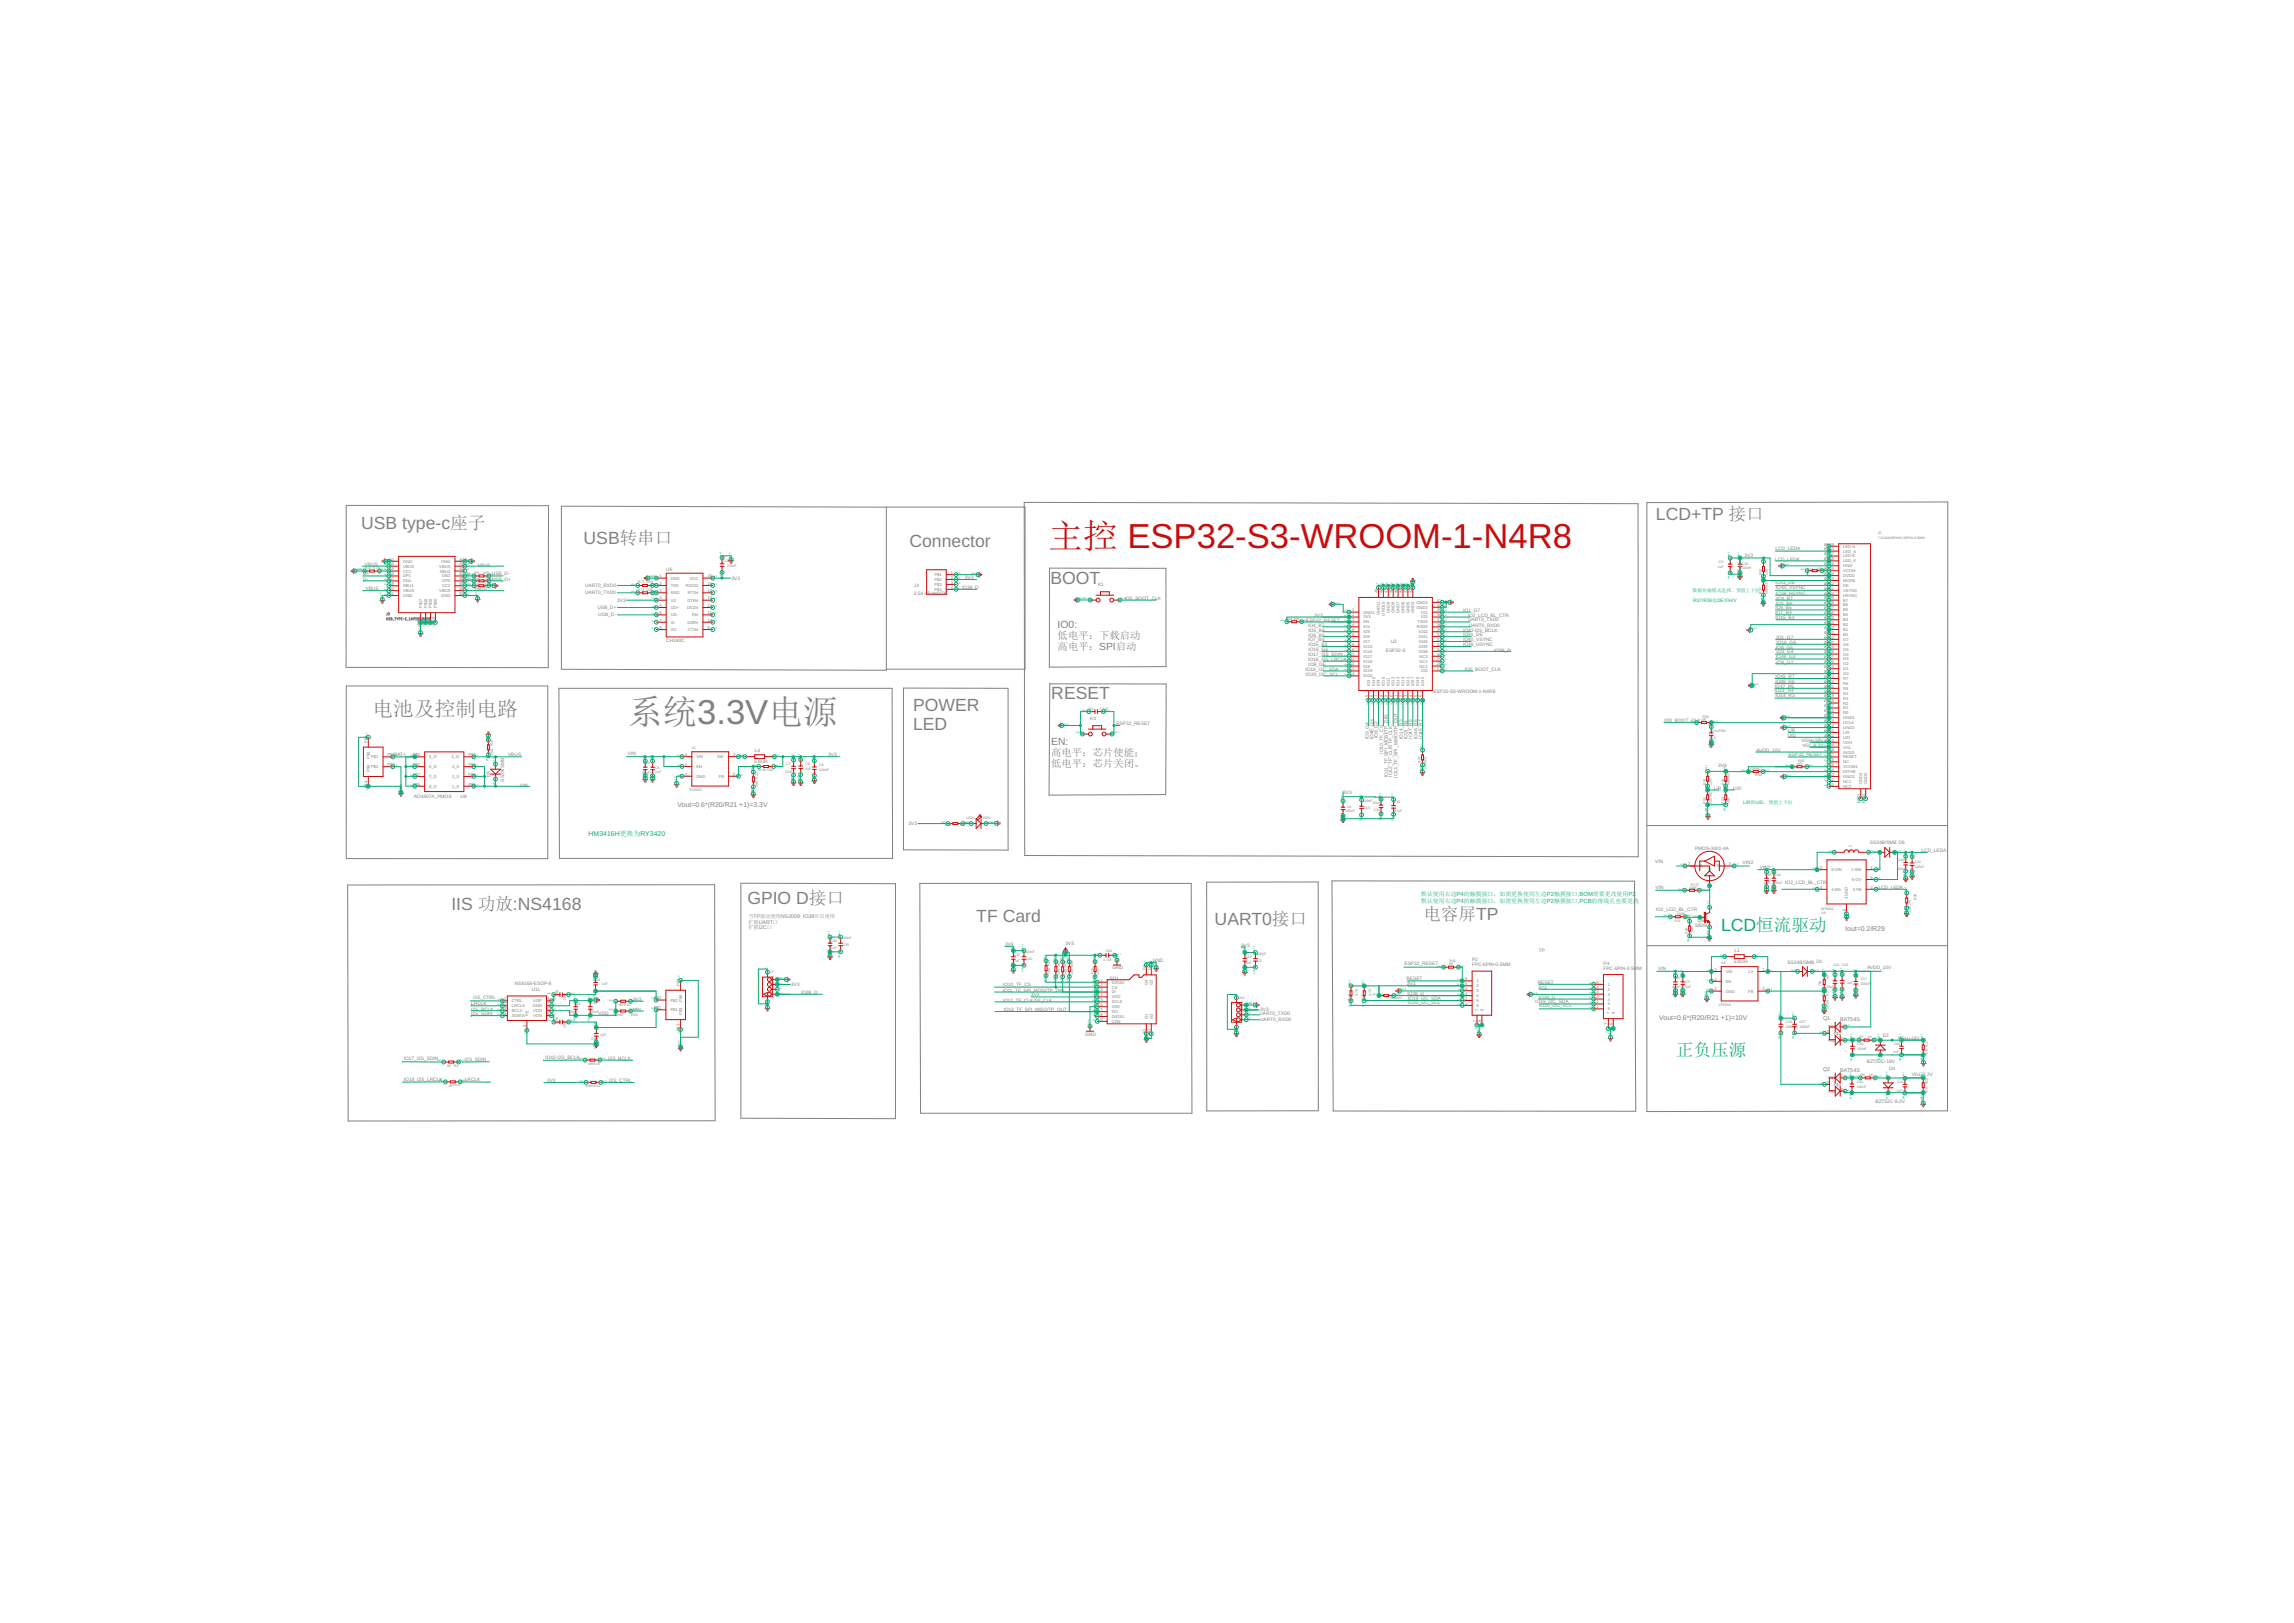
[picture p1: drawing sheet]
<svg xmlns="http://www.w3.org/2000/svg" width="1189mm" height="841mm" viewBox="0 0 1189 841" stroke-linecap="round" stroke-linejoin="round" font-family="sans-serif">
<defs><g id="words">
<text font-size="17.9" fill="#c90d0c" x="543" y="284">主控 ESP32-S3-WROOM-1-N4R8</text>
<text font-size="17.9" fill="#808080" x="325" y="375">系统3.3V电源</text>
<text font-size="10.8" fill="#808080" x="193" y="371">电池及控制电路</text>
<g font-size="9.1" fill="#808080">
<text x="858" y="270">LCD+TP 接口</text>
<text x="187" y="274">USB type-c座子</text>
<text x="302" y="282">USB转串口</text>
<text x="471" y="284">Connector</text>
<text x="544" y="302">BOOT</text>
<text x="545" y="362">RESET</text>
<text x="473" y="369">POWER</text>
<text x="473" y="378">LED</text>
<text x="234" y="472">IIS 功放:NS4168</text>
<text x="387" y="469">GPIO D接口</text>
<text x="506" y="478">TF Card</text>
<text x="629" y="479">UART0接口</text>
<text x="738" y="477">电容屏TP</text>
</g>
<g font-size="9.1" fill="#0dab76">
<text x="892" y="482">LCD恒流驱动</text>
<text x="869" y="547">正负压源</text>
</g>
<g font-size="5.4" fill="#808080">
<text x="548" y="325">IO0:</text>
<text x="548" y="331">低电平：下载启动</text>
<text x="548" y="337">高电平：SPI启动</text>
<text x="545" y="386">EN:</text>
<text x="545" y="392">高电平：芯片使能；</text>
<text x="545" y="397">低电平：芯片关闭。</text>
</g>
<g font-size="3.6" fill="#808080">
<text x="351" y="418">Vout=0.6*(R20/R21 +1)=3.3V</text>
<text x="956" y="482">Iout=0.2/R29</text>
<text x="860" y="529">Vout=0.6*(R20/R21 +1)=10V</text>
</g>
<text font-size="3.6" fill="#0dab76" x="305" y="433">HM3416H更换为RY3420</text>
<g font-size="3.1" fill="#0dab76">
<text x="736" y="464">默认使用右边P4的触摸接口，如需更换使用左边P2触摸接口,BOM需要更改使用P2</text>
<text x="736" y="468">默认使用右边P4的触摸接口，如需更换使用左边P2触摸接口,PCB的排线孔也要更改</text>
</g>
<g font-size="2.8" fill="#808080">
<text x="945" y="529">Q1</text>
<text x="954" y="529">BAT54S</text>
<text x="945" y="555">Q2</text>
<text x="954" y="555">BAT54S</text>
</g>
<g font-size="2.7" fill="#808080">
<text x="388" y="476">当TP驱动使用NS2009: IO38可以使用</text>
<text x="388" y="479">扩展UART口</text>
<text x="388" y="482">扩展I2C口</text>
</g>
<g font-size="2.5" fill="#808080">
<text x="920" y="285">LCD_LEDA</text>
<text x="189" y="293">VBUS</text>
<text x="248" y="294">VBUS</text>
<text x="904" y="289">3V3</text>
<text x="920" y="291">LCD_LEDK</text>
<text x="188" y="298">D+</text>
<text x="242" y="299">D-</text>
<text x="255" y="298">USB_D-</text>
<text x="345" y="296">U6</text>
<text x="188" y="301">D-</text>
<text x="189" y="306">VBUS</text>
<text x="242" y="301">D+</text>
<text x="246" y="306">VBUS</text>
<text x="255" y="301">USB_D+</text>
<text x="303" y="304">UART0_RXD0</text>
<text x="379" y="300">3V3</text>
<text x="474" y="304">J4</text>
<text x="499" y="305">IO38_D</text>
<text x="500" y="300">3V3</text>
<text x="569" y="304">K1</text>
<text x="920" y="303">IO41_DE</text>
<text x="920" y="305">IO40_VSYNC</text>
<text x="303" y="308">UART0_TXD0</text>
<text x="320" y="312">3V3</text>
<text x="474" y="308">2.54-4P-WOTIE</text>
<text x="583" y="311">IO0_BOOT_CLK</text>
<text x="920" y="308">IO39_HSYNC</text>
<text x="921" y="311">IO4_B7</text>
<text x="310" y="315">USB_D+</text>
<text x="758" y="317">IO1_G7</text>
<text x="920" y="316">IO6_B5</text>
<text x="920" y="313">IO5_B6</text>
<text x="310" y="319">USB_D-</text>
<text x="677" y="323">ESP32_RESET</text>
<text x="681" y="319">3V3</text>
<text x="761" y="320">IO2_LCD_BL_CTR</text>
<text x="761" y="322">UART0_TXD0</text>
<text x="920" y="318">IO7_B4</text>
<text x="920" y="321">IO15_B3</text>
<text x="678" y="325">IO4_B7</text>
<text x="678" y="327">IO5_B6</text>
<text x="678" y="330">IO6_B5</text>
<text x="758" y="330">IO41_DE</text>
<text x="758" y="327">IO42-I2S_BCLK</text>
<text x="761" y="325">UART0_RXD0</text>
<text x="345" y="333">CH340C</text>
<text x="678" y="332">IO7_B4</text>
<text x="678" y="335">IO15_B3</text>
<text x="721" y="333">U2</text>
<text x="758" y="335">IO39_HSYNC</text>
<text x="758" y="332">IO40_VSYNC</text>
<text x="921" y="331">IO1_G7</text>
<text x="921" y="334">IO16_G6</text>
<text x="678" y="340">IO17_I2S_SDIN</text>
<text x="678" y="337">IO16_G6</text>
<text x="718" y="338">ESP32-S</text>
<text x="774" y="338">IO38_D</text>
<text x="920" y="336">IO8_G5</text>
<text x="920" y="341">IO46_G3</text>
<text x="921" y="338">IO3_G4</text>
<text x="677" y="348">IO19_I2C_SDA</text>
<text x="678" y="342">IO18_I2S_LRCLK</text>
<text x="678" y="345">IO8_G5</text>
<text x="759" y="348">IO0_BOOT_CLK</text>
<text x="921" y="344">IO9_G2</text>
<text x="677" y="350">IO20_I2C_SCL</text>
<text x="920" y="351">IO45_R7</text>
<text x="920" y="354">IO48_R6</text>
<text x="743" y="359">ESP32-S3-WROOM-1-N4R8</text>
<text x="920" y="359">IO21_R4</text>
<text x="920" y="356">IO47_R5</text>
<text x="920" y="361">IO14_R3</text>
<text x="565" y="373">K4</text>
<text x="579" y="376">ESP32_RESET</text>
<text x="863" y="374">IO0_BOOT_CLK</text>
<text x="709" y="383" transform="rotate(-90 709 383)">IO3_G4</text>
<text x="712" y="383" transform="rotate(-90 712 383)">IO46_G3</text>
<text x="714" y="382" transform="rotate(-90 714 382)">IO9_G2</text>
<text x="727" y="383" transform="rotate(-90 727 383)">IO14_R3</text>
<text x="730" y="383" transform="rotate(-90 730 383)">IO21_R4</text>
<text x="732" y="383" transform="rotate(-90 732 383)">IO47_R5</text>
<text x="735" y="383" transform="rotate(-90 735 383)">IO48_R6</text>
<text x="737" y="383" transform="rotate(-90 737 383)">IO45_R7</text>
<text x="926" y="382">U/D</text>
<text x="926" y="380">L/R</text>
<text x="391" y="390">L4</text>
<text x="910" y="390">AVDD_10V</text>
<text x="934" y="385">VGH+18V</text>
<text x="934" y="387">VGL-8.2V</text>
<text x="204" y="392">BAT+</text>
<text x="263" y="392">VBUS</text>
<text x="325" y="391">VIN</text>
<text x="391" y="395">5.6UH</text>
<text x="429" y="392">3V3</text>
<text x="717" y="391" transform="rotate(-90 717 391)">IO10_TF_CS</text>
<text x="927" y="392">ESP32_RESET</text>
<text x="890" y="398">3V3</text>
<text x="254" y="403" transform="rotate(-90 254 403)">D3</text>
<text x="261" y="405" transform="rotate(-90 261 405)">SS24/SMB</text>
<text x="269" y="408">VIN</text>
<text x="719" y="403" transform="rotate(-90 719 403)">IO11_TF_SPI_MOSI/TP_DIN</text>
<text x="722" y="403" transform="rotate(-90 722 403)">IO12_TF_CLK/TP_CLK</text>
<text x="724" y="403" transform="rotate(-90 724 403)">IO13_TF_SPI_MISO/TP_OUT</text>
<text x="214" y="414">AO4407A_PMOS</text>
<text x="239" y="414">U8</text>
<text x="696" y="411">3V3</text>
<text x="888" y="409">L/R</text>
<text x="898" y="409">U/D</text>
<text x="471" y="427">3V3</text>
<text x="969" y="438">SS24B/SMB D6</text>
<text x="878" y="441">PMOS-3401-4A</text>
<text x="996" y="441">LCD_LEDA</text>
<text x="858" y="447">VIN</text>
<text x="903" y="448">VIN2</text>
<text x="912" y="450">VIN2</text>
<text x="858" y="461">VIN</text>
<text x="925" y="458">IO2_LCD_BL_CTR</text>
<text x="973" y="461">LCD_LEDK</text>
<text x="858" y="472">IO2_LCD_BL_CTR</text>
<text x="880" y="478">Q5</text>
<text x="878" y="480">S8050</text>
<text x="521" y="490">3V3</text>
<text x="552" y="490">3V3</text>
<text x="643" y="491">3V3</text>
<text x="798" y="494">TP</text>
<text x="899" y="493">L1</text>
<text x="577" y="502">GND</text>
<text x="597" y="499">GND</text>
<text x="728" y="500">ESP32_RESET</text>
<text x="763" y="501">FPC-6PIN-0.5MM</text>
<text x="763" y="498">P2</text>
<text x="831" y="502">FPC-6PIN-0.5MM</text>
<text x="831" y="500">P4</text>
<text x="859" y="502">VIN</text>
<text x="899" y="499">5.6UH</text>
<text x="926" y="499">SS24B/SMB D1</text>
<text x="968" y="502">AVDD_10V</text>
<text x="575" y="508">SD1</text>
<text x="729" y="508">RESET</text>
<text x="797" y="510">RESET</text>
<text x="267" y="511">NS4168-ESOP-8</text>
<text x="276" y="514">U11</text>
<text x="410" y="511">3V3</text>
<text x="415" y="515">IO38_D</text>
<text x="729" y="511">3V3</text>
<text x="729" y="516">IO38_D</text>
<text x="797" y="512">3V3</text>
<text x="244" y="521">LRCLK</text>
<text x="245" y="518">I2S_CTRL</text>
<text x="328" y="519">3V3</text>
<text x="730" y="520">IO20_I2C_SCL</text>
<text x="730" y="518">IO19_I2C_SDA</text>
<text x="796" y="520">IO19_I2C_SDA</text>
<text x="797" y="517">IO38_D</text>
<text x="244" y="526">I2S_SDIN</text>
<text x="244" y="524">I2S_BCLK</text>
<text x="310" y="526">VDD</text>
<text x="328" y="524">VIN</text>
<text x="653" y="526">UART0_TXD0</text>
<text x="653" y="524">3V3</text>
<text x="798" y="522">IO20_I2C_SCL</text>
<text x="653" y="529">UART0_RXD0</text>
<text x="562" y="537">GND</text>
<text x="976" y="538">D2</text>
<text x="984" y="539">VGH+18V</text>
<text x="209" y="549">IO17_I2S_SDIN</text>
<text x="241" y="550">I2S_SDIN</text>
<text x="283" y="549">IO42-I2S_BCLK</text>
<text x="315" y="549">I2S_BCLK</text>
<text x="967" y="551">BZT52C-18V</text>
<text x="979" y="555">D4</text>
<text x="991" y="557">VGL-8.2V</text>
<text x="209" y="560">IO18_I2S_LRCLK</text>
<text x="241" y="560">LRCLK</text>
<text x="284" y="560">3V3</text>
<text x="316" y="561">I2S_CTRL</text>
<text x="972" y="572">BZT52C-8.2V</text>
</g>
<g font-size="2.5" fill="#0dab76">
<text x="877" y="307">数据传输模式选择，预留上下拉</text>
<text x="877" y="312">R37/R36选DE和H/V</text>
<text x="903" y="417">L/R和U/D，预留上下拉</text>
</g>
<g font-size="2.4" fill="#808080">
<text x="520" y="514">IO11_TF_SPI_MOSI/TP_DIN</text>
<text x="520" y="511">IO10_TF_CS</text>
<text x="520" y="519">IO12_TF_CLK/TP_CLK</text>
<text x="534" y="516">3V3</text>
<text x="520" y="524">IO13_TF_SPI_MISO/TP_OUT</text>
</g>
<g font-size="2.1" fill="#808080">
<text x="946" y="283">P$49</text>
<text x="946" y="285">P$</text>
<text x="946" y="288">P$47</text>
<text x="948" y="285">50</text>
<text x="955" y="284">LED-A</text>
<text x="955" y="286">LED_A</text>
<text x="202" y="290">A1</text>
<text x="202" y="293">A4</text>
<text x="209" y="292">GND</text>
<text x="229" y="292">GND</text>
<text x="238" y="293">A9</text>
<text x="238" y="290">A12</text>
<text x="946" y="290">P$</text>
<text x="946" y="293">P$46</text>
<text x="948" y="290">48</text>
<text x="955" y="289">LED-K</text>
<text x="955" y="291">LED_K</text>
<text x="955" y="294">GND</text>
<text x="202" y="296">A5</text>
<text x="202" y="298">A6</text>
<text x="209" y="294">VBUS</text>
<text x="209" y="297">CC1</text>
<text x="209" y="299">DP1</text>
<text x="228" y="294">VBUS</text>
<text x="228" y="297">SBU2</text>
<text x="229" y="299">DN2</text>
<text x="238" y="298">B7</text>
<text x="238" y="296">B8</text>
<text x="342" y="299">1</text>
<text x="367" y="299">16</text>
<text x="484" y="299">P$1</text>
<text x="493" y="297">1</text>
<text x="493" y="300">2</text>
<text x="946" y="295">P$45</text>
<text x="946" y="298">P$44</text>
<text x="955" y="296">VCOM</text>
<text x="955" y="299">DVDD</text>
<text x="202" y="301">A7</text>
<text x="202" y="303">A8</text>
<text x="202" y="306">B4</text>
<text x="209" y="302">DN1</text>
<text x="209" y="304">SBU1</text>
<text x="229" y="304">CC2</text>
<text x="229" y="302">DP2</text>
<text x="238" y="306">B9</text>
<text x="238" y="303">B5</text>
<text x="238" y="301">B6</text>
<text x="342" y="303">2</text>
<text x="348" y="300">GND</text>
<text x="348" y="304">TXD</text>
<text x="355" y="304">RS232</text>
<text x="357" y="300">VCC</text>
<text x="367" y="303">15</text>
<text x="484" y="301">P$2</text>
<text x="484" y="304">P$3</text>
<text x="493" y="302">3</text>
<text x="493" y="305">4</text>
<text x="946" y="300">P$43</text>
<text x="946" y="303">P$42</text>
<text x="946" y="306">P$41</text>
<text x="955" y="302">MODE</text>
<text x="955" y="304">DE</text>
<text x="202" y="308">B1</text>
<text x="209" y="307">VBUS</text>
<text x="209" y="309">GND</text>
<text x="228" y="307">VBUS</text>
<text x="229" y="309">GND</text>
<text x="238" y="308">B12</text>
<text x="342" y="307">3</text>
<text x="342" y="311">4</text>
<text x="348" y="308">RXD</text>
<text x="348" y="312">V3</text>
<text x="356" y="312">DTR#</text>
<text x="357" y="308">RTS#</text>
<text x="367" y="311">13</text>
<text x="367" y="307">14</text>
<text x="484" y="306">P$4</text>
<text x="714" y="307" transform="rotate(-90 714 307)">49</text>
<text x="717" y="307" transform="rotate(-90 717 307)">48</text>
<text x="719" y="307" transform="rotate(-90 719 307)">47</text>
<text x="722" y="307" transform="rotate(-90 722 307)">46</text>
<text x="724" y="307" transform="rotate(-90 724 307)">45</text>
<text x="727" y="307" transform="rotate(-90 727 307)">44</text>
<text x="729" y="307" transform="rotate(-90 729 307)">43</text>
<text x="732" y="307" transform="rotate(-90 732 307)">42</text>
<text x="745" y="312">41</text>
<text x="946" y="308">P$40</text>
<text x="946" y="311">P$39</text>
<text x="955" y="307">VSYNC</text>
<text x="955" y="309">HSYNC</text>
<text x="955" y="312">B7</text>
<text x="219" y="315" transform="rotate(-90 219 315)">P$17</text>
<text x="221" y="315" transform="rotate(-90 221 315)">P$18</text>
<text x="224" y="315" transform="rotate(-90 224 315)">P$19</text>
<text x="226" y="315" transform="rotate(-90 226 315)">P$20</text>
<text x="342" y="314">5</text>
<text x="348" y="316">UD+</text>
<text x="356" y="316">DCD#</text>
<text x="367" y="314">12</text>
<text x="701" y="317">1</text>
<text x="707" y="318">GND1</text>
<text x="720" y="318" transform="rotate(-90 720 318)">GND9</text>
<text x="723" y="318" transform="rotate(-90 723 318)">GND8</text>
<text x="725" y="318" transform="rotate(-90 725 318)">GND7</text>
<text x="728" y="318" transform="rotate(-90 728 318)">GND6</text>
<text x="730" y="318" transform="rotate(-90 730 318)">GND5</text>
<text x="733" y="318" transform="rotate(-90 733 318)">GND4</text>
<text x="734" y="315">GND2</text>
<text x="734" y="313">GND3</text>
<text x="737" y="318">IO1</text>
<text x="745" y="317">39</text>
<text x="745" y="314">40</text>
<text x="946" y="313">P$38</text>
<text x="946" y="316">P$37</text>
<text x="955" y="314">B6</text>
<text x="955" y="317">B5</text>
<text x="218" y="324" transform="rotate(-90 218 324)">P$6</text>
<text x="220" y="324" transform="rotate(-90 220 324)">P</text>
<text x="220" y="322" transform="rotate(-90 220 322)">$7</text>
<text x="223" y="324" transform="rotate(-90 223 324)">P</text>
<text x="223" y="322" transform="rotate(-90 223 322)">$8</text>
<text x="225" y="324" transform="rotate(-90 225 324)">P</text>
<text x="225" y="322" transform="rotate(-90 225 322)">$9</text>
<text x="342" y="318">6</text>
<text x="342" y="322">7</text>
<text x="348" y="319">UD-</text>
<text x="348" y="323">XI</text>
<text x="356" y="323">DSR#</text>
<text x="359" y="319">RI#</text>
<text x="367" y="322">10</text>
<text x="367" y="318">11</text>
<text x="701" y="319">2</text>
<text x="701" y="322">3</text>
<text x="707" y="320">3V3</text>
<text x="707" y="323">EN</text>
<text x="715" y="319" transform="rotate(-90 715 319)">GND11</text>
<text x="718" y="319" transform="rotate(-90 718 319)">GND10</text>
<text x="735" y="323">TXD0</text>
<text x="737" y="320">IO2</text>
<text x="745" y="322">37</text>
<text x="745" y="319">38</text>
<text x="946" y="318">P$36</text>
<text x="946" y="321">P$35</text>
<text x="946" y="323">P$34</text>
<text x="955" y="319">B4</text>
<text x="955" y="322">B3</text>
<text x="342" y="326">8</text>
<text x="348" y="327">XO</text>
<text x="357" y="327">CTS#</text>
<text x="367" y="326">9</text>
<text x="701" y="324">4</text>
<text x="701" y="327">5</text>
<text x="701" y="330">6</text>
<text x="707" y="326">IO4</text>
<text x="707" y="328">IO5</text>
<text x="734" y="326">RXD0</text>
<text x="735" y="328">IO42</text>
<text x="745" y="330">34</text>
<text x="745" y="327">35</text>
<text x="745" y="324">36</text>
<text x="946" y="326">P$</text>
<text x="946" y="328">P$</text>
<text x="948" y="326">33</text>
<text x="948" y="328">32</text>
<text x="955" y="324">B2</text>
<text x="955" y="327">B1</text>
<text x="955" y="330">B0</text>
<text x="701" y="332">7</text>
<text x="701" y="335">8</text>
<text x="707" y="331">IO6</text>
<text x="707" y="333">IO7</text>
<text x="707" y="336">IO15</text>
<text x="735" y="336">IO39</text>
<text x="735" y="333">IO40</text>
<text x="735" y="331">IO41</text>
<text x="745" y="335">32</text>
<text x="745" y="332">33</text>
<text x="946" y="331">P$31</text>
<text x="946" y="333">P$30</text>
<text x="955" y="332">G7</text>
<text x="955" y="335">G6</text>
<text x="700" y="340">10</text>
<text x="701" y="337">9</text>
<text x="707" y="338">IO16</text>
<text x="707" y="341">IO17</text>
<text x="735" y="338">IO38</text>
<text x="736" y="341">NC3</text>
<text x="745" y="340">30</text>
<text x="745" y="337">31</text>
<text x="946" y="336">P$29</text>
<text x="946" y="339">P$28</text>
<text x="946" y="341">P$27</text>
<text x="955" y="337">G5</text>
<text x="955" y="340">G4</text>
<text x="700" y="345">12</text>
<text x="700" y="347">13</text>
<text x="700" y="342">11</text>
<text x="707" y="343">IO18</text>
<text x="707" y="346">IO8</text>
<text x="736" y="346">NC1</text>
<text x="736" y="343">NC2</text>
<text x="745" y="347">27</text>
<text x="745" y="345">28</text>
<text x="745" y="342">29</text>
<text x="946" y="344">P$26</text>
<text x="946" y="346">P$25</text>
<text x="955" y="342">G3</text>
<text x="955" y="345">G2</text>
<text x="955" y="347">G1</text>
<text x="700" y="350">14</text>
<text x="707" y="348">IO19</text>
<text x="707" y="351">IO20</text>
<text x="737" y="348">IO0</text>
<text x="946" y="349">P$</text>
<text x="946" y="351">P$23</text>
<text x="946" y="354">P$22</text>
<text x="948" y="349">24</text>
<text x="955" y="350">G0</text>
<text x="955" y="352">R7</text>
<text x="710" y="355" transform="rotate(-90 710 355)">IO3</text>
<text x="713" y="355" transform="rotate(-90 713 355)">IO46</text>
<text x="715" y="355" transform="rotate(-90 715 355)">IO9</text>
<text x="718" y="355" transform="rotate(-90 718 355)">IO10</text>
<text x="720" y="355" transform="rotate(-90 720 355)">IO11</text>
<text x="723" y="355" transform="rotate(-90 723 355)">IO12</text>
<text x="725" y="355" transform="rotate(-90 725 355)">IO13</text>
<text x="728" y="355" transform="rotate(-90 728 355)">IO14</text>
<text x="730" y="355" transform="rotate(-90 730 355)">IO21</text>
<text x="733" y="355" transform="rotate(-90 733 355)">IO47</text>
<text x="735" y="355" transform="rotate(-90 735 355)">IO48</text>
<text x="738" y="355" transform="rotate(-90 738 355)">IO45</text>
<text x="946" y="356">P$21</text>
<text x="946" y="359">P$20</text>
<text x="955" y="355">R6</text>
<text x="955" y="357">R5</text>
<text x="955" y="360">R4</text>
<text x="709" y="363" transform="rotate(-90 709 363)">15</text>
<text x="712" y="363" transform="rotate(-90 712 363)">16</text>
<text x="714" y="363" transform="rotate(-90 714 363)">17</text>
<text x="717" y="363" transform="rotate(-90 717 363)">18</text>
<text x="719" y="363" transform="rotate(-90 719 363)">19</text>
<text x="722" y="363" transform="rotate(-90 722 363)">20</text>
<text x="724" y="363" transform="rotate(-90 724 363)">21</text>
<text x="727" y="363" transform="rotate(-90 727 363)">22</text>
<text x="729" y="363" transform="rotate(-90 729 363)">23</text>
<text x="732" y="363" transform="rotate(-90 732 363)">24</text>
<text x="734" y="363" transform="rotate(-90 734 363)">25</text>
<text x="737" y="363" transform="rotate(-90 737 363)">26</text>
<text x="946" y="361">P$19</text>
<text x="946" y="364">P$18</text>
<text x="955" y="363">R3</text>
<text x="955" y="365">R2</text>
<text x="946" y="366">P$</text>
<text x="946" y="369">P$</text>
<text x="946" y="372">P$</text>
<text x="948" y="366">17</text>
<text x="948" y="369">16</text>
<text x="948" y="372">15</text>
<text x="955" y="368">R1</text>
<text x="955" y="370">R0</text>
<text x="946" y="374">P$14</text>
<text x="946" y="377">P$13</text>
<text x="955" y="373">GND1</text>
<text x="955" y="375">DCLK</text>
<text x="955" y="378">GND2</text>
<text x="946" y="379">P$12</text>
<text x="946" y="382">P$11</text>
<text x="955" y="380">L/R</text>
<text x="955" y="383">U/D</text>
<text x="191" y="385" transform="rotate(-90 191 385)">P$3</text>
<text x="946" y="384">P$10</text>
<text x="947" y="387">P$9</text>
<text x="947" y="389">P$8</text>
<text x="955" y="385">VGH</text>
<text x="955" y="388">VGL</text>
<text x="192" y="393" transform="rotate(-90 192 393)">P$3</text>
<text x="192" y="393">P$1</text>
<text x="201" y="392">P$1</text>
<text x="214" y="392">P$5</text>
<text x="222" y="393">5_D</text>
<text x="234" y="393">4_G</text>
<text x="243" y="392">P$4</text>
<text x="355" y="392">4</text>
<text x="361" y="393">VIN</text>
<text x="372" y="393">SW</text>
<text x="380" y="392">3</text>
<text x="947" y="392">P$7</text>
<text x="947" y="394">P$6</text>
<text x="955" y="390">AVDD</text>
<text x="955" y="393">RESET</text>
<text x="955" y="396">NC</text>
<text x="192" y="400" transform="rotate(-90 192 400)">P$4</text>
<text x="192" y="398">P$2</text>
<text x="201" y="397">P$2</text>
<text x="214" y="397">P$6</text>
<text x="214" y="402">P$7</text>
<text x="222" y="398">6_D</text>
<text x="234" y="398">3_S</text>
<text x="243" y="402">P$2</text>
<text x="243" y="397">P$3</text>
<text x="355" y="397">1</text>
<text x="355" y="402">2</text>
<text x="361" y="398">EN</text>
<text x="380" y="402">5</text>
<text x="947" y="397">P$5</text>
<text x="947" y="400">P$4</text>
<text x="955" y="398">VCOM1</text>
<text x="955" y="401">DITHB</text>
<text x="191" y="407" transform="rotate(-90 191 407)">$4</text>
<text x="214" y="407">P$8</text>
<text x="222" y="403">7_D</text>
<text x="234" y="403">2_S</text>
<text x="243" y="407">P$1</text>
<text x="361" y="403">GND</text>
<text x="373" y="403">FB</text>
<text x="947" y="402">P$3</text>
<text x="947" y="405">P$2</text>
<text x="947" y="407">P$1</text>
<text x="955" y="403">GND3</text>
<text x="955" y="406">NC1</text>
<text x="965" y="406" transform="rotate(-90 965 406)">GND4</text>
<text x="968" y="406" transform="rotate(-90 968 406)">GND5</text>
<text x="191" y="408" transform="rotate(-90 191 408)">P</text>
<text x="222" y="408">8_D</text>
<text x="234" y="408">1_S</text>
<text x="955" y="408">NC2</text>
<text x="964" y="416" transform="rotate(-90 964 416)">P$51</text>
<text x="967" y="416" transform="rotate(-90 967 416)">P$52</text>
<text x="875" y="448">2</text>
<text x="881" y="450">S</text>
<text x="890" y="450">D</text>
<text x="896" y="448">3</text>
<text x="887" y="451" transform="rotate(-90 887 451)">G</text>
<text x="943" y="450">6</text>
<text x="949" y="451">6-VIN</text>
<text x="959" y="451">1-SW</text>
<text x="969" y="450">1</text>
<text x="969" y="455">5</text>
<text x="886" y="457" transform="rotate(-90 886 457)">1</text>
<text x="943" y="460">4</text>
<text x="949" y="462">4-EN</text>
<text x="960" y="456">5-OV</text>
<text x="960" y="462">3-FB</text>
<text x="969" y="460">3</text>
<text x="958" y="466" transform="rotate(-90 958 466)">2-GND</text>
<text x="957" y="472" transform="rotate(-90 957 472)">2</text>
<text x="594" y="503" transform="rotate(-90 594 503)">G4</text>
<text x="596" y="503" transform="rotate(-90 596 503)">G3</text>
<text x="888" y="503">5</text>
<text x="913" y="503">1</text>
<text x="400" y="510">3</text>
<text x="400" y="507">4</text>
<text x="570" y="509">1</text>
<text x="576" y="510">DATA2</text>
<text x="759" y="508">6</text>
<text x="765" y="509">1</text>
<text x="827" y="510">6</text>
<text x="888" y="508">4</text>
<text x="894" y="509">EN</text>
<text x="894" y="504">VIN</text>
<text x="906" y="504">LX</text>
<text x="352" y="511" transform="rotate(-90 352 511)">P$4</text>
<text x="400" y="515">1</text>
<text x="400" y="512">2</text>
<text x="570" y="511">2</text>
<text x="570" y="514">3</text>
<text x="576" y="512">CS</text>
<text x="576" y="515">DI</text>
<text x="595" y="510" transform="rotate(-90 595 510)">G4</text>
<text x="597" y="510" transform="rotate(-90 597 510)">G3</text>
<text x="759" y="510">5</text>
<text x="759" y="513">4</text>
<text x="759" y="516">3</text>
<text x="765" y="512">2</text>
<text x="765" y="514">3</text>
<text x="827" y="512">5</text>
<text x="827" y="515">4</text>
<text x="833" y="511">1</text>
<text x="833" y="513">2</text>
<text x="833" y="516">3</text>
<text x="888" y="513">2</text>
<text x="894" y="514">GND</text>
<text x="906" y="514">FB</text>
<text x="913" y="513">3</text>
<text x="261" y="518">1</text>
<text x="261" y="521">2</text>
<text x="265" y="519">CTRL</text>
<text x="265" y="522">LRCLK</text>
<text x="276" y="522">GND</text>
<text x="276" y="519">VOP</text>
<text x="284" y="521">7</text>
<text x="284" y="518">8</text>
<text x="339" y="518">P</text>
<text x="340" y="518">$2</text>
<text x="347" y="519">P$2</text>
<text x="353" y="519" transform="rotate(-90 353 519)">P$4</text>
<text x="570" y="516">4</text>
<text x="570" y="519">5</text>
<text x="570" y="521">6</text>
<text x="576" y="517">VDD</text>
<text x="576" y="520">SCLK</text>
<text x="643" y="520">4</text>
<text x="759" y="518">2</text>
<text x="759" y="521">1</text>
<text x="765" y="517">4</text>
<text x="765" y="519">5</text>
<text x="765" y="522">6</text>
<text x="827" y="517">3</text>
<text x="827" y="520">2</text>
<text x="833" y="518">4</text>
<text x="833" y="521">5</text>
<text x="261" y="523">3</text>
<text x="261" y="526">4</text>
<text x="265" y="524">BCLK</text>
<text x="265" y="527">SDATA</text>
<text x="274" y="526" transform="rotate(-90 274 526)">PE</text>
<text x="276" y="527">VON</text>
<text x="276" y="524">VDD</text>
<text x="284" y="526">5</text>
<text x="284" y="523">6</text>
<text x="339" y="523">P$1</text>
<text x="347" y="524">P$1</text>
<text x="353" y="526" transform="rotate(-90 353 526)">P$3</text>
<text x="570" y="524">7</text>
<text x="570" y="526">8</text>
<text x="576" y="522">VSS</text>
<text x="576" y="525">DO</text>
<text x="576" y="528">DATA1</text>
<text x="643" y="526">2</text>
<text x="643" y="523">3</text>
<text x="766" y="524" transform="rotate(-90 766 524)">7</text>
<text x="769" y="524" transform="rotate(-90 769 524)">8</text>
<text x="827" y="522">1</text>
<text x="833" y="524">6</text>
<text x="834" y="526" transform="rotate(-90 834 526)">7</text>
<text x="837" y="526" transform="rotate(-90 837 526)">8</text>
<text x="273" y="532" transform="rotate(-90 273 532)">9</text>
<text x="570" y="529">9</text>
<text x="576" y="530">CDN</text>
<text x="595" y="528" transform="rotate(-90 595 528)">G1</text>
<text x="597" y="528" transform="rotate(-90 597 528)">G2</text>
<text x="643" y="528">1</text>
<text x="765" y="530" transform="rotate(-90 765 530)">7</text>
<text x="768" y="530" transform="rotate(-90 768 530)">8</text>
<text x="833" y="531" transform="rotate(-90 833 531)">7</text>
<text x="836" y="531" transform="rotate(-90 836 531)">8</text>
<text x="948" y="533">P$1</text>
<text x="954" y="532">1</text>
<text x="352" y="534" transform="rotate(-90 352 534)">P$3</text>
<text x="594" y="536" transform="rotate(-90 594 536)">G1</text>
<text x="596" y="536" transform="rotate(-90 596 536)">G2</text>
<text x="947" y="535">3</text>
<text x="948" y="540">P$2</text>
<text x="950" y="536">P$3</text>
<text x="954" y="539">2</text>
<text x="947" y="562">3</text>
<text x="948" y="559">P$1</text>
<text x="950" y="563">P$3</text>
<text x="954" y="558">1</text>
<text x="948" y="566">P$2</text>
<text x="954" y="565">2</text>
</g>
<g font-size="1.8" fill="#808080">
<text x="973" y="279">7.0-DIANRONG-50PIN-0.5MM</text>
<text x="973" y="277">J2</text>
<text x="375" y="291">C26</text>
<text x="891" y="292">C5</text>
<text x="903" y="293">C22</text>
<text x="189" y="295">R13</text>
<text x="193" y="295">5.1K</text>
<text x="246" y="297">R8</text>
<text x="250" y="297">22R</text>
<text x="377" y="294">100nF</text>
<text x="890" y="294">1uF</text>
<text x="903" y="295">100nF</text>
<text x="913" y="298" transform="rotate(-90 913 298)">R36</text>
<text x="916" y="298" transform="rotate(-90 916 298)">10K</text>
<text x="937" y="296">R25</text>
<text x="942" y="295">0R</text>
<text x="245" y="303">R14</text>
<text x="246" y="301">R9</text>
<text x="251" y="303">5.1K</text>
<text x="251" y="301">22R</text>
<text x="331" y="302">R72</text>
<text x="335" y="302">22R</text>
<text x="331" y="306">R71</text>
<text x="335" y="306">22R</text>
<text x="913" y="308" transform="rotate(-90 913 308)">R37</text>
<text x="916" y="308" transform="rotate(-90 916 308)">10K/NC</text>
<text x="667" y="321">R18</text>
<text x="670" y="321">10K</text>
<text x="564" y="368">C11</text>
<text x="570" y="368">4.7uF</text>
<text x="882" y="372">R38</text>
<text x="882" y="373">0R</text>
<text x="887" y="379">0.1uF/NC</text>
<text x="887" y="383">C1</text>
<text x="359" y="388">U1</text>
<text x="256" y="391" transform="rotate(-90 256 391)">10K R15</text>
<text x="736" y="395" transform="rotate(-90 736 395)">R31</text>
<text x="932" y="395">R26</text>
<text x="333" y="401">22</text>
<text x="333" y="396">C</text>
<text x="335" y="396">42</text>
<text x="335" y="401">uF</text>
<text x="340" y="401">1uF</text>
<text x="340" y="398">C6</text>
<text x="393" y="400">45.3KR20</text>
<text x="407" y="401">22uF</text>
<text x="407" y="396">C7</text>
<text x="417" y="399">1uF</text>
<text x="417" y="396">C8</text>
<text x="425" y="399">100nF</text>
<text x="425" y="397">C9</text>
<text x="739" y="398" transform="rotate(-90 739 398)">10K/NC</text>
<text x="907" y="399">10K/NC</text>
<text x="932" y="396">0R</text>
<text x="393" y="408" transform="rotate(-90 393 408)">10K R21</text>
<text x="884" y="407" transform="rotate(-90 884 407)">R34</text>
<text x="887" y="407" transform="rotate(-90 887 407)">10K</text>
<text x="893" y="407" transform="rotate(-90 893 407)">R32</text>
<text x="897" y="407" transform="rotate(-90 897 407)">10K/NC</text>
<text x="910" y="402">R39</text>
<text x="357" y="410">RY3420</text>
<text x="698" y="419">C4</text>
<text x="706" y="416">100nF</text>
<text x="707" y="419">C13</text>
<text x="711" y="417">10uF</text>
<text x="723" y="416">C32</text>
<text x="884" y="416" transform="rotate(-90 884 416)">R35</text>
<text x="887" y="416" transform="rotate(-90 887 416)">10K/NC</text>
<text x="893" y="416" transform="rotate(-90 893 416)">R33</text>
<text x="897" y="416" transform="rotate(-90 897 416)">10K</text>
<text x="501" y="424">LED1</text>
<text x="510" y="424">RED</text>
<text x="697" y="421">100nF</text>
<text x="712" y="420">C31</text>
<text x="723" y="421">47uF</text>
<text x="490" y="428">4.7K</text>
<text x="498" y="428">R3</text>
<text x="984" y="446">C19</text>
<text x="992" y="450">100nF</text>
<text x="992" y="447">C21</text>
<text x="915" y="454">C</text>
<text x="916" y="454">18</text>
<text x="920" y="454">C43</text>
<text x="984" y="451">22uF</text>
<text x="876" y="461">100K</text>
<text x="876" y="459">R172</text>
<text x="914" y="458">1uF</text>
<text x="920" y="458">22uF</text>
<text x="993" y="466" transform="rotate(-90 993 466)">R29</text>
<text x="944" y="472">MT9201</text>
<text x="944" y="474">U4</text>
<text x="990" y="473" transform="rotate(-90 990 473)">10R 1%</text>
<text x="868" y="478">R11</text>
<text x="869" y="474">100R</text>
<text x="875" y="484" transform="rotate(-90 875 484)">R58</text>
<text x="878" y="484" transform="rotate(-90 878 484)">10k</text>
<text x="430" y="488">C30</text>
<text x="431" y="492">1uF</text>
<text x="436" y="487">100nF</text>
<text x="437" y="490">C33</text>
<text x="525" y="495">C12</text>
<text x="531" y="494">100nF</text>
<text x="532" y="497">C20</text>
<text x="572" y="498">4.7uF</text>
<text x="573" y="493">C54</text>
<text x="645" y="496">C29</text>
<text x="651" y="495">100nF</text>
<text x="526" y="499">1uF</text>
<text x="646" y="500">1uF</text>
<text x="652" y="498">C2</text>
<text x="751" y="500">0R</text>
<text x="751" y="498">R40</text>
<text x="892" y="500">U5</text>
<text x="950" y="500">C10</text>
<text x="955" y="500">C15</text>
<text x="308" y="508">C</text>
<text x="309" y="508">14</text>
<text x="399" y="504">J7</text>
<text x="544" y="504" transform="rotate(-90 544 504)">10K R16</text>
<text x="549" y="505" transform="rotate(-90 549 505)">10K R67</text>
<text x="553" y="505" transform="rotate(-90 553 505)">10K R23</text>
<text x="556" y="505" transform="rotate(-90 556 505)">10K R24</text>
<text x="567" y="505" transform="rotate(-90 567 505)">R17</text>
<text x="570" y="505" transform="rotate(-90 570 505)">10K</text>
<text x="867" y="507">C</text>
<text x="869" y="507">23</text>
<text x="873" y="510">C3</text>
<text x="948" y="507" transform="rotate(-90 948 507)">R1</text>
<text x="964" y="508">C17</text>
<text x="289" y="515" transform="rotate(-90 289 515)">38</text>
<text x="293" y="515" transform="rotate(-90 293 515)">F</text>
<text x="312" y="511">1nF</text>
<text x="715" y="516">R5</text>
<text x="867" y="512">22</text>
<text x="869" y="512">uF</text>
<text x="873" y="512">1uF</text>
<text x="944" y="511" transform="rotate(-90 944 511)">75K</text>
<text x="947" y="512">22uF</text>
<text x="948" y="516" transform="rotate(-90 948 516)">R2</text>
<text x="957" y="510">1uF</text>
<text x="964" y="511">100nF</text>
<text x="289" y="516" transform="rotate(-90 289 516)">C</text>
<text x="293" y="518" transform="rotate(-90 293 518)">10u</text>
<text x="297" y="521">C</text>
<text x="299" y="521">24</text>
<text x="306" y="521">C25</text>
<text x="321" y="521">0RR10</text>
<text x="642" y="518">J10</text>
<text x="700" y="518" transform="rotate(-90 700 518)">R42</text>
<text x="704" y="516" transform="rotate(-90 704 516)">4.7K</text>
<text x="707" y="518" transform="rotate(-90 707 518)">R41</text>
<text x="711" y="516" transform="rotate(-90 711 516)">4.7K</text>
<text x="720" y="518">10K/NC</text>
<text x="891" y="521">LP3318</text>
<text x="294" y="525">1</text>
<text x="295" y="525">00n</text>
<text x="298" y="525">F</text>
<text x="306" y="525">47uF</text>
<text x="318" y="526">0R/NC</text>
<text x="327" y="526">R50</text>
<text x="948" y="523" transform="rotate(-90 948 523)">10.5K</text>
<text x="289" y="531" transform="rotate(-90 289 531)">C</text>
<text x="289" y="529" transform="rotate(-90 289 529)">39</text>
<text x="293" y="533" transform="rotate(-90 293 533)">10u</text>
<text x="293" y="530" transform="rotate(-90 293 530)">F</text>
<text x="925" y="533">100NF</text>
<text x="925" y="530">C28</text>
<text x="933" y="533">100NF</text>
<text x="933" y="530">C27</text>
<text x="307" y="539">C16</text>
<text x="311" y="537">1nF</text>
<text x="964" y="538">R7</text>
<text x="968" y="538">1K</text>
<text x="963" y="544">100nF</text>
<text x="963" y="542">C35</text>
<text x="981" y="546">1uF</text>
<text x="982" y="541">C40</text>
<text x="305" y="552">0RR19</text>
<text x="999" y="547" transform="rotate(-90 999 547)">47K R27</text>
<text x="232" y="553">0R</text>
<text x="235" y="553">R4</text>
<text x="964" y="557">R6</text>
<text x="969" y="557">1K</text>
<text x="233" y="563">0RR12</text>
<text x="304" y="563">100KR22</text>
<text x="962" y="564">100nF</text>
<text x="962" y="561">C34</text>
<text x="983" y="561">C41</text>
<text x="983" y="566">1uF</text>
<text x="999" y="566" transform="rotate(-90 999 566)">47K R28</text>
</g>
<text font-size="1.4" fill="#808080" x="958" y="439">L5</text>
<g font-size="1.2" fill="#0dab76">
<text x="945" y="283">io 0</text>
<text x="945" y="285">io 0</text>
<text x="945" y="288">io 0</text>
<text x="199" y="290">ios0up 0</text>
<text x="199" y="293">io 0</text>
<text x="241" y="290">sup00</text>
<text x="241" y="293">io 0</text>
<text x="241" y="290">io</text>
<text x="374" y="289" transform="rotate(-90 374 289)">pas 1</text>
<text x="379" y="290" transform="rotate(-90 379 290)">sup 0</text>
<text x="896" y="289" transform="rotate(-90 896 289)">pas 1</text>
<text x="901" y="289" transform="rotate(-90 901 289)">pas 1</text>
<text x="914" y="291" transform="rotate(-90 914 291)">pas 1</text>
<text x="924" y="293">sup 0</text>
<text x="945" y="290">io 0</text>
<text x="945" y="293">io 0</text>
<text x="184" y="296">sup 0</text>
<text x="186" y="296">pas 1</text>
<text x="197" y="296">pas i1o 0</text>
<text x="199" y="298">io 0</text>
<text x="241" y="298">iop0as 1</text>
<text x="241" y="296">io 0</text>
<text x="254" y="298">pas 1</text>
<text x="336" y="299">supio00</text>
<text x="370" y="299">io 0</text>
<text x="374" y="300" transform="rotate(-90 374 300)">p</text>
<text x="374" y="299" transform="rotate(-90 374 299)">as 1</text>
<text x="496" y="297">io 0</text>
<text x="496" y="300">io 0</text>
<text x="503" y="297">sup 0</text>
<text x="914" y="300" transform="rotate(-90 914 300)">as 1</text>
<text x="933" y="295">pas 1</text>
<text x="945" y="295">paios 0</text>
<text x="945" y="298">io 0</text>
<text x="947" y="295">1</text>
<text x="199" y="301">io 0</text>
<text x="199" y="303">io 0</text>
<text x="199" y="306">io 0</text>
<text x="241" y="306">io 0</text>
<text x="241" y="303">iop0as 1</text>
<text x="241" y="301">iop0as 1</text>
<text x="253" y="303">suppas 1</text>
<text x="254" y="301">pas 1</text>
<text x="255" y="303">0</text>
<text x="327" y="303">pas 1</text>
<text x="338" y="303">iop0</text>
<text x="339" y="303">as 1</text>
<text x="370" y="303">io 0</text>
<text x="496" y="302">io 0</text>
<text x="496" y="305">io 0</text>
<text x="714" y="304" transform="rotate(-90 714 304)">io 0</text>
<text x="717" y="304" transform="rotate(-90 717 304)">io</text>
<text x="717" y="303" transform="rotate(-90 717 303)">0</text>
<text x="719" y="304" transform="rotate(-90 719 304)">io</text>
<text x="719" y="303" transform="rotate(-90 719 303)">0</text>
<text x="722" y="304" transform="rotate(-90 722 304)">io</text>
<text x="722" y="303" transform="rotate(-90 722 303)">0</text>
<text x="724" y="304" transform="rotate(-90 724 304)">io</text>
<text x="724" y="303" transform="rotate(-90 724 303)">0</text>
<text x="727" y="304" transform="rotate(-90 727 304)">io</text>
<text x="727" y="303" transform="rotate(-90 727 303)">0</text>
<text x="729" y="304" transform="rotate(-90 729 304)">io 0</text>
<text x="732" y="305" transform="rotate(-90 732 305)">suio</text>
<text x="732" y="304" transform="rotate(-90 732 304)">p</text>
<text x="732" y="303" transform="rotate(-90 732 303)">0</text>
<text x="896" y="300" transform="rotate(-90 896 300)">pas 1</text>
<text x="901" y="300" transform="rotate(-90 901 300)">pas s1up 0</text>
<text x="914" y="302" transform="rotate(-90 914 302)">pasp1</text>
<text x="945" y="300">io 0</text>
<text x="945" y="303">io 0</text>
<text x="945" y="306">io 0</text>
<text x="198" y="310" transform="rotate(-90 198 310)">sup 0</text>
<text x="199" y="308">io 0</text>
<text x="241" y="308">io 0</text>
<text x="247" y="310" transform="rotate(-90 247 310)">su</text>
<text x="247" y="308" transform="rotate(-90 247 308)">p 0</text>
<text x="327" y="307">pas 1</text>
<text x="338" y="307">iop0</text>
<text x="338" y="311">io 0</text>
<text x="339" y="307">as 1</text>
<text x="370" y="311">io 0</text>
<text x="370" y="307">io 0</text>
<text x="559" y="311">sup 0pas 0</text>
<text x="581" y="311">pas 0</text>
<text x="748" y="312">io p 0</text>
<text x="748" y="312">su0</text>
<text x="913" y="312" transform="rotate(-90 913 312)">spuaps 01</text>
<text x="945" y="308">io 0</text>
<text x="945" y="311">io 0</text>
<text x="338" y="314">io 0</text>
<text x="370" y="314">io 0</text>
<text x="691" y="313">sup 0</text>
<text x="697" y="317">io 0</text>
<text x="748" y="317">io 0</text>
<text x="748" y="314">io 0</text>
<text x="945" y="313">io 0</text>
<text x="945" y="316">io 0</text>
<text x="338" y="318">io 0</text>
<text x="338" y="322">io 0</text>
<text x="370" y="322">io 0</text>
<text x="370" y="318">io 0</text>
<text x="664" y="322">pas 1</text>
<text x="675" y="322">pas 1</text>
<text x="697" y="319">io 0</text>
<text x="697" y="322">io 0</text>
<text x="748" y="322">io 0</text>
<text x="748" y="319">io 0</text>
<text x="945" y="318">io 0</text>
<text x="945" y="321">io 0</text>
<text x="945" y="323">io 0</text>
<text x="218" y="327" transform="rotate(-90 218 327)">sup 0io 0</text>
<text x="220" y="325" transform="rotate(-90 220 325)">io 0</text>
<text x="223" y="325" transform="rotate(-90 223 325)">io 0</text>
<text x="225" y="325" transform="rotate(-90 225 325)">io 0</text>
<text x="338" y="326">io 0</text>
<text x="370" y="326">io 0</text>
<text x="697" y="324">io 0</text>
<text x="697" y="327">io 0</text>
<text x="697" y="330">io 0</text>
<text x="748" y="330">io 0</text>
<text x="748" y="327">io 0</text>
<text x="748" y="324">io 0</text>
<text x="908" y="326">sup 0</text>
<text x="945" y="326">io 0</text>
<text x="945" y="328">io 0</text>
<text x="697" y="332">io 0</text>
<text x="697" y="335">io 0</text>
<text x="748" y="335">io 0</text>
<text x="748" y="332">io 0</text>
<text x="945" y="331">io 0</text>
<text x="945" y="333">io 0</text>
<text x="697" y="337">io 0</text>
<text x="697" y="340">io 0</text>
<text x="748" y="340">io 0</text>
<text x="748" y="337">io 0</text>
<text x="945" y="336">io 0</text>
<text x="945" y="339">io 0</text>
<text x="945" y="341">io 0</text>
<text x="697" y="342">io 0</text>
<text x="697" y="345">io 0</text>
<text x="697" y="347">io 0</text>
<text x="748" y="347">io 0</text>
<text x="748" y="345">io 0</text>
<text x="748" y="342">io 0</text>
<text x="945" y="344">io 0</text>
<text x="945" y="346">io 0</text>
<text x="697" y="350">io 0</text>
<text x="945" y="349">io 0</text>
<text x="945" y="351">io 0</text>
<text x="945" y="354">io 0</text>
<text x="908" y="355">sup 0</text>
<text x="945" y="356">io 0</text>
<text x="945" y="359">io 0</text>
<text x="709" y="365" transform="rotate(-90 709 365)">io 0</text>
<text x="712" y="365" transform="rotate(-90 712 365)">io 0</text>
<text x="714" y="365" transform="rotate(-90 714 365)">io 0</text>
<text x="717" y="365" transform="rotate(-90 717 365)">io 0</text>
<text x="719" y="365" transform="rotate(-90 719 365)">io 0</text>
<text x="722" y="365" transform="rotate(-90 722 365)">io 0</text>
<text x="724" y="365" transform="rotate(-90 724 365)">io 0</text>
<text x="727" y="365" transform="rotate(-90 727 365)">io 0</text>
<text x="729" y="365" transform="rotate(-90 729 365)">io 0</text>
<text x="732" y="365" transform="rotate(-90 732 365)">io 0</text>
<text x="734" y="365" transform="rotate(-90 734 365)">io 0</text>
<text x="737" y="365" transform="rotate(-90 737 365)">io 0</text>
<text x="945" y="361">io 0</text>
<text x="945" y="364">io 0</text>
<text x="561" y="368">pas 1</text>
<text x="572" y="368">pas 1</text>
<text x="925" y="372">sup 0</text>
<text x="945" y="366">io 0</text>
<text x="945" y="369">io 0</text>
<text x="945" y="372">io 0</text>
<text x="551" y="376">sup 0</text>
<text x="876" y="374">pas 1</text>
<text x="887" y="376" transform="rotate(-90 887 376)">pas</text>
<text x="887" y="374" transform="rotate(-90 887 374)">1</text>
<text x="887" y="374">pas 1</text>
<text x="925" y="377">sup 0</text>
<text x="945" y="374">io 0</text>
<text x="945" y="377">io 0</text>
<text x="191" y="382" transform="rotate(-90 191 382)">io 0</text>
<text x="558" y="380">pas</text>
<text x="560" y="380">0</text>
<text x="577" y="380">pas 0</text>
<text x="945" y="379">io 0</text>
<text x="945" y="382">io 0</text>
<text x="253" y="385" transform="rotate(-90 253 385)">suppa0s 1</text>
<text x="737" y="388" transform="rotate(-90 737 388)">pas 1</text>
<text x="887" y="388" transform="rotate(-90 887 388)">pas 1sup 0</text>
<text x="945" y="384">io 0</text>
<text x="945" y="387">io 0</text>
<text x="945" y="389">io 0</text>
<text x="204" y="392">io 0</text>
<text x="213" y="392">io 0</text>
<text x="246" y="392">io 0</text>
<text x="253" y="394" transform="rotate(-90 253 394)">pas</text>
<text x="253" y="392" transform="rotate(-90 253 392)">1</text>
<text x="256" y="396" transform="rotate(-90 256 396)">pas 0</text>
<text x="334" y="394" transform="rotate(-90 334 394)">pas</text>
<text x="334" y="392" transform="rotate(-90 334 392)">1</text>
<text x="338" y="394" transform="rotate(-90 338 394)">pas</text>
<text x="338" y="392" transform="rotate(-90 338 392)">1</text>
<text x="351" y="392">io 0</text>
<text x="383" y="392">ioio00</text>
<text x="402" y="392">io 0</text>
<text x="411" y="394" transform="rotate(-90 411 394)">pas 1</text>
<text x="415" y="393" transform="rotate(-90 415 393)">pa</text>
<text x="415" y="392" transform="rotate(-90 415 392)">s 1</text>
<text x="422" y="394" transform="rotate(-90 422 394)">pas</text>
<text x="422" y="392" transform="rotate(-90 422 392)">1</text>
<text x="945" y="392">io 0</text>
<text x="945" y="394">io 0</text>
<text x="204" y="397">io 0</text>
<text x="213" y="397">io 0</text>
<text x="213" y="402">io 0</text>
<text x="246" y="402">io 0</text>
<text x="246" y="397">io 0</text>
<text x="351" y="397">io 0</text>
<text x="351" y="402">io 0</text>
<text x="383" y="402">io 0</text>
<text x="390" y="397">pas 1</text>
<text x="390" y="400" transform="rotate(-90 390 400)">pas 1</text>
<text x="401" y="397">pas 1</text>
<text x="737" y="399" transform="rotate(-90 737 399)">up10</text>
<text x="737" y="400" transform="rotate(-90 737 400)">psas</text>
<text x="885" y="399" transform="rotate(-90 885 399)">pas 1</text>
<text x="894" y="399" transform="rotate(-90 894 399)">pas 1</text>
<text x="903" y="399">pas 1</text>
<text x="914" y="399">pas 1</text>
<text x="925" y="397">pas 1</text>
<text x="937" y="397">pas 1</text>
<text x="945" y="397">io 0</text>
<text x="945" y="400">io 0</text>
<text x="213" y="407">io 0</text>
<text x="246" y="407">io 0</text>
<text x="256" y="407" transform="rotate(-90 256 407)">pas 0</text>
<text x="334" y="405" transform="rotate(-90 334 405)">pas 1up 0</text>
<text x="334" y="403" transform="rotate(-90 334 403)">s</text>
<text x="338" y="405" transform="rotate(-90 338 405)">pas 1</text>
<text x="338" y="403" transform="rotate(-90 338 403)">sup 0</text>
<text x="350" y="406" transform="rotate(-90 350 406)">sup 0</text>
<text x="411" y="405" transform="rotate(-90 411 405)">psas 0</text>
<text x="411" y="404" transform="rotate(-90 411 404)">up 1</text>
<text x="415" y="405" transform="rotate(-90 415 405)">pas 0</text>
<text x="415" y="405" transform="rotate(-90 415 405)">sup 1</text>
<text x="422" y="405" transform="rotate(-90 422 405)">passu1p 0</text>
<text x="925" y="402">sup 0</text>
<text x="945" y="402">io 0</text>
<text x="945" y="405">io 0</text>
<text x="945" y="407">io 0</text>
<text x="191" y="410" transform="rotate(-90 191 410)">io 0</text>
<text x="207" y="410" transform="rotate(-90 207 410)">sup 0</text>
<text x="390" y="411" transform="rotate(-90 390 411)">pup 1</text>
<text x="390" y="411" transform="rotate(-90 390 411)">sas 0</text>
<text x="715" y="414" transform="rotate(-90 715 414)">p</text>
<text x="715" y="413" transform="rotate(-90 715 413)">as 1</text>
<text x="722" y="414" transform="rotate(-90 722 414)">pas 1</text>
<text x="885" y="411" transform="rotate(-90 885 411)">pasp1</text>
<text x="885" y="408" transform="rotate(-90 885 408)">as 1</text>
<text x="894" y="411" transform="rotate(-90 894 411)">pasp1</text>
<text x="894" y="408" transform="rotate(-90 894 408)">as 1</text>
<text x="696" y="415" transform="rotate(-90 696 415)">pas 1</text>
<text x="705" y="414" transform="rotate(-90 705 414)">pas 1</text>
<text x="964" y="416" transform="rotate(-90 964 416)">io 0</text>
<text x="967" y="416" transform="rotate(-90 967 416)">io 0</text>
<text x="705" y="426" transform="rotate(-90 705 426)">pa</text>
<text x="705" y="424" transform="rotate(-90 705 424)">s 1</text>
<text x="715" y="425" transform="rotate(-90 715 425)">pas 1</text>
<text x="722" y="425" transform="rotate(-90 722 425)">pa</text>
<text x="722" y="424" transform="rotate(-90 722 424)">s 1</text>
<text x="885" y="422" transform="rotate(-90 885 422)">supp0as 1</text>
<text x="894" y="420" transform="rotate(-90 894 420)">pas 1</text>
<text x="488" y="426">pas 1</text>
<text x="499" y="426">pas 10</text>
<text x="500" y="426">pas</text>
<text x="511" y="426">pass0</text>
<text x="514" y="426">up 0</text>
<text x="696" y="426" transform="rotate(-90 696 426)">pas s1up 0</text>
<text x="948" y="441">io 0</text>
<text x="969" y="441">io 0pas 0</text>
<text x="982" y="441">pas 0</text>
<text x="987" y="443" transform="rotate(-90 987 443)">pas</text>
<text x="987" y="441" transform="rotate(-90 987 441)">1</text>
<text x="991" y="444" transform="rotate(-90 991 444)">pas</text>
<text x="991" y="441" transform="rotate(-90 991 441)">1</text>
<text x="871" y="448">io 0</text>
<text x="899" y="448">io 0</text>
<text x="915" y="452" transform="rotate(-90 915 452)">pas 1</text>
<text x="919" y="452" transform="rotate(-90 919 452)">pas 1</text>
<text x="939" y="450">io 0</text>
<text x="973" y="450">io 0</text>
<text x="973" y="455">io 0</text>
<text x="987" y="455" transform="rotate(-90 987 455)">psas 0</text>
<text x="987" y="454" transform="rotate(-90 987 454)">up 1</text>
<text x="991" y="455" transform="rotate(-90 991 455)">passup 0</text>
<text x="991" y="453" transform="rotate(-90 991 453)">1</text>
<text x="870" y="461">pas 1</text>
<text x="881" y="461">pas 1</text>
<text x="886" y="461" transform="rotate(-90 886 461)">i</text>
<text x="886" y="461" transform="rotate(-90 886 461)">o 0</text>
<text x="919" y="461" transform="rotate(-90 919 461)">1</text>
<text x="939" y="460">io 0</text>
<text x="973" y="460">io 0</text>
<text x="988" y="460" transform="rotate(-90 988 460)">1</text>
<text x="915" y="463" transform="rotate(-90 915 463)">pas s1up 0</text>
<text x="919" y="463" transform="rotate(-90 919 463)">pas sup 0</text>
<text x="988" y="462" transform="rotate(-90 988 462)">pas</text>
<text x="886" y="470" transform="rotate(-90 886 470)">pas 2</text>
<text x="988" y="474" transform="rotate(-90 988 474)">passu1</text>
<text x="988" y="471" transform="rotate(-90 988 471)">p 0</text>
<text x="862" y="475">pas 1</text>
<text x="874" y="475">pas 1</text>
<text x="875" y="477" transform="rotate(-90 875 477)">pas</text>
<text x="875" y="475" transform="rotate(-90 875 475)">1</text>
<text x="878" y="475">pas 1</text>
<text x="957" y="476" transform="rotate(-90 957 476)">io sup 0</text>
<text x="957" y="475" transform="rotate(-90 957 475)">0</text>
<text x="430" y="485" transform="rotate(-90 430 485)">pas 1</text>
<text x="435" y="485" transform="rotate(-90 435 485)">pas 1</text>
<text x="886" y="485" transform="rotate(-90 886 485)">suppas 3</text>
<text x="886" y="483" transform="rotate(-90 886 483)">0</text>
<text x="525" y="490" transform="rotate(-90 525 490)">1</text>
<text x="875" y="488" transform="rotate(-90 875 488)">pas 1</text>
<text x="430" y="497" transform="rotate(-90 430 497)">passup 0</text>
<text x="430" y="494" transform="rotate(-90 430 494)">1</text>
<text x="435" y="497" transform="rotate(-90 435 497)">pas 1</text>
<text x="525" y="492" transform="rotate(-90 525 492)">pas</text>
<text x="530" y="492" transform="rotate(-90 530 492)">pas 1</text>
<text x="542" y="498" transform="rotate(-90 542 498)">pas 1</text>
<text x="552" y="497" transform="rotate(-90 552 497)">sup</text>
<text x="552" y="495" transform="rotate(-90 552 495)">0</text>
<text x="567" y="495">pas 1</text>
<text x="578" y="495">pas 1</text>
<text x="579" y="497" transform="rotate(-90 579 497)">sup 0</text>
<text x="645" y="493" transform="rotate(-90 645 493)">pas 1</text>
<text x="650" y="493" transform="rotate(-90 650 493)">pas 1</text>
<text x="891" y="495">io 0</text>
<text x="909" y="495">io 0</text>
<text x="397" y="503" transform="rotate(-90 397 503)">io 0</text>
<text x="525" y="504" transform="rotate(-90 525 504)">passup 0</text>
<text x="525" y="501" transform="rotate(-90 525 501)">1</text>
<text x="530" y="504" transform="rotate(-90 530 504)">pas 1</text>
<text x="547" y="498" transform="rotate(-90 547 498)">pas 1</text>
<text x="550" y="498" transform="rotate(-90 550 498)">pas 1</text>
<text x="554" y="498" transform="rotate(-90 554 498)">pas 1</text>
<text x="567" y="498" transform="rotate(-90 567 498)">pas 1</text>
<text x="594" y="500" transform="rotate(-90 594 500)">io 0</text>
<text x="596" y="500" transform="rotate(-90 596 500)">io</text>
<text x="596" y="498" transform="rotate(-90 596 498)">0</text>
<text x="599" y="501" transform="rotate(-90 599 501)">sup</text>
<text x="599" y="499" transform="rotate(-90 599 499)">0</text>
<text x="645" y="502" transform="rotate(-90 645 502)">1</text>
<text x="745" y="501">pas 1</text>
<text x="756" y="501">pas 1</text>
<text x="868" y="503" transform="rotate(-90 868 503)">1</text>
<text x="872" y="503" transform="rotate(-90 872 503)">1</text>
<text x="885" y="503">io 0</text>
<text x="917" y="503">io 0</text>
<text x="928" y="503">pas 0</text>
<text x="940" y="503">pas 0</text>
<text x="945" y="503" transform="rotate(-90 945 503)">s 1</text>
<text x="954" y="503" transform="rotate(-90 954 503)">s 1</text>
<text x="961" y="503" transform="rotate(-90 961 503)">1</text>
<text x="308" y="509" transform="rotate(-90 308 509)">sup 0pas 1</text>
<text x="352" y="508" transform="rotate(-90 352 508)">io 0</text>
<text x="403" y="510">io 0</text>
<text x="403" y="507">ios0up 0</text>
<text x="542" y="509" transform="rotate(-90 542 509)">pas 1</text>
<text x="547" y="509" transform="rotate(-90 547 509)">p</text>
<text x="547" y="509" transform="rotate(-90 547 509)">as 1</text>
<text x="550" y="509" transform="rotate(-90 550 509)">p</text>
<text x="550" y="509" transform="rotate(-90 550 509)">as 1</text>
<text x="554" y="509" transform="rotate(-90 554 509)">p</text>
<text x="554" y="509" transform="rotate(-90 554 509)">as 1</text>
<text x="566" y="509">io</text>
<text x="567" y="509" transform="rotate(-90 567 509)">p</text>
<text x="567" y="509" transform="rotate(-90 567 509)">as 1</text>
<text x="568" y="509">0</text>
<text x="645" y="505" transform="rotate(-90 645 505)">passup 0</text>
<text x="650" y="505" transform="rotate(-90 650 505)">pas 1</text>
<text x="756" y="508">io 0</text>
<text x="824" y="510">io 0</text>
<text x="868" y="505" transform="rotate(-90 868 505)">pas</text>
<text x="872" y="505" transform="rotate(-90 872 505)">pas</text>
<text x="885" y="508">io 0</text>
<text x="945" y="505" transform="rotate(-90 945 505)">pa</text>
<text x="951" y="505" transform="rotate(-90 951 505)">pas 1</text>
<text x="954" y="505" transform="rotate(-90 954 505)">pa</text>
<text x="961" y="505" transform="rotate(-90 961 505)">pas</text>
<text x="284" y="515">pas 1</text>
<text x="295" y="515">pas 1</text>
<text x="403" y="515">io 0</text>
<text x="403" y="512">io 0</text>
<text x="566" y="511">io</text>
<text x="566" y="514">io</text>
<text x="568" y="511">0</text>
<text x="568" y="514">0</text>
<text x="640" y="515" transform="rotate(-90 640 515)">0</text>
<text x="700" y="511" transform="rotate(-90 700 511)">pas 1</text>
<text x="707" y="511" transform="rotate(-90 707 511)">pas 1</text>
<text x="711" y="516">pas 1</text>
<text x="723" y="516">pas 1</text>
<text x="726" y="513">sup 0</text>
<text x="756" y="510">io 0</text>
<text x="756" y="513">io 0</text>
<text x="756" y="516">io 0</text>
<text x="794" y="515">sup 0</text>
<text x="824" y="512">io 0</text>
<text x="824" y="515">io 0</text>
<text x="868" y="514" transform="rotate(-90 868 514)">s</text>
<text x="872" y="514" transform="rotate(-90 872 514)">sup 0</text>
<text x="885" y="513">io 0</text>
<text x="917" y="513">io 0</text>
<text x="951" y="515" transform="rotate(-90 951 515)">up 1</text>
<text x="954" y="516" transform="rotate(-90 954 516)">pas 0</text>
<text x="954" y="516" transform="rotate(-90 954 516)">sup 1</text>
<text x="258" y="518">io 0</text>
<text x="258" y="521">io 0</text>
<text x="286" y="521">io 0</text>
<text x="286" y="518">io</text>
<text x="287" y="518">0</text>
<text x="298" y="518" transform="rotate(-90 298 518)">pas 1</text>
<text x="305" y="518">sup 0</text>
<text x="306" y="518" transform="rotate(-90 306 518)">pas 1</text>
<text x="308" y="517" transform="rotate(-90 308 517)">pas 1</text>
<text x="316" y="518">pas 1</text>
<text x="327" y="518">pas 1</text>
<text x="338" y="518">io 0</text>
<text x="397" y="522" transform="rotate(-90 397 522)">sio</text>
<text x="397" y="521" transform="rotate(-90 397 521)">up00</text>
<text x="566" y="516">io</text>
<text x="566" y="519">io</text>
<text x="566" y="521">io</text>
<text x="568" y="516">0</text>
<text x="568" y="519">0</text>
<text x="568" y="521">0</text>
<text x="640" y="517" transform="rotate(-90 640 517)">io</text>
<text x="646" y="520">ios0up 0</text>
<text x="700" y="522" transform="rotate(-90 700 522)">pas 1</text>
<text x="707" y="522" transform="rotate(-90 707 522)">pas 1</text>
<text x="756" y="518">io 0</text>
<text x="756" y="521">io 0</text>
<text x="824" y="517">io 0</text>
<text x="824" y="520">io 0</text>
<text x="868" y="517" transform="rotate(-90 868 517)">pas 1up 0</text>
<text x="872" y="517" transform="rotate(-90 872 517)">pas 1</text>
<text x="884" y="517" transform="rotate(-90 884 517)">sup 0</text>
<text x="945" y="516" transform="rotate(-90 945 516)">pas 1pas 1</text>
<text x="951" y="516" transform="rotate(-90 951 516)">psas 0</text>
<text x="961" y="516" transform="rotate(-90 961 516)">passu1p 0</text>
<text x="258" y="523">io 0</text>
<text x="258" y="526">io 0</text>
<text x="286" y="526">io 0</text>
<text x="286" y="523">io 0</text>
<text x="316" y="524">pas 1</text>
<text x="327" y="524">pas 1</text>
<text x="338" y="523">io 0</text>
<text x="566" y="524">io</text>
<text x="566" y="526">io</text>
<text x="568" y="524">0</text>
<text x="568" y="526">0</text>
<text x="646" y="526">io 0</text>
<text x="646" y="523">io 0</text>
<text x="824" y="522">io 0</text>
<text x="923" y="527" transform="rotate(-90 923 527)">pas 1</text>
<text x="930" y="527" transform="rotate(-90 930 527)">pas 1</text>
<text x="945" y="525" transform="rotate(-90 945 525)">passup 0</text>
<text x="945" y="522" transform="rotate(-90 945 522)">1</text>
<text x="284" y="529">pas 1</text>
<text x="295" y="529">pas 1</text>
<text x="298" y="529" transform="rotate(-90 298 529)">pas 1</text>
<text x="306" y="529" transform="rotate(-90 306 529)">pas 1</text>
<text x="309" y="532" transform="rotate(-90 309 532)">pas 1</text>
<text x="565" y="531" transform="rotate(-90 565 531)">sup 0</text>
<text x="566" y="529">io 0</text>
<text x="646" y="528">io 0</text>
<text x="765" y="533" transform="rotate(-90 765 533)">io 0</text>
<text x="768" y="533" transform="rotate(-90 768 533)">io 0</text>
<text x="957" y="532">io 0</text>
<text x="273" y="536" transform="rotate(-90 273 536)">io 0</text>
<text x="352" y="536" transform="rotate(-90 352 536)">io 0</text>
<text x="594" y="538" transform="rotate(-90 594 538)">isou0p 0</text>
<text x="596" y="538" transform="rotate(-90 596 538)">io 0</text>
<text x="640" y="535" transform="rotate(-90 640 535)">sio</text>
<text x="640" y="534" transform="rotate(-90 640 534)">up00</text>
<text x="766" y="535" transform="rotate(-90 766 535)">sup 0</text>
<text x="833" y="535" transform="rotate(-90 833 535)">io 0</text>
<text x="834" y="537" transform="rotate(-90 834 537)">sup 0</text>
<text x="836" y="535" transform="rotate(-90 836 535)">io 0</text>
<text x="923" y="539" transform="rotate(-90 923 539)">pas 1</text>
<text x="930" y="539" transform="rotate(-90 930 539)">pas 1</text>
<text x="943" y="535">io 0</text>
<text x="957" y="539">io 0</text>
<text x="960" y="539" transform="rotate(-90 960 539)">pas 1</text>
<text x="960" y="539">pas 1</text>
<text x="971" y="539">pas 1</text>
<text x="974" y="539" transform="rotate(-90 974 539)">pas 0</text>
<text x="985" y="539" transform="rotate(-90 985 539)">pas 1</text>
<text x="996" y="539" transform="rotate(-90 996 539)">pas 1</text>
<text x="309" y="543" transform="rotate(-90 309 543)">pas 1sup 0</text>
<text x="352" y="542" transform="rotate(-90 352 542)">sup 0</text>
<text x="227" y="550">pas 1</text>
<text x="238" y="550">pas 1</text>
<text x="300" y="549">pas 1</text>
<text x="311" y="549">pas 1</text>
<text x="960" y="550" transform="rotate(-90 960 550)">pas 1</text>
<text x="974" y="550" transform="rotate(-90 974 550)">pas 0</text>
<text x="985" y="550" transform="rotate(-90 985 550)">pas 1</text>
<text x="996" y="550" transform="rotate(-90 996 550)">spuaps01</text>
<text x="228" y="560">pas 1</text>
<text x="239" y="560">pas 1</text>
<text x="300" y="561">pas 1</text>
<text x="312" y="561">pas 1</text>
<text x="943" y="562">io 0</text>
<text x="957" y="558">io 0</text>
<text x="959" y="558" transform="rotate(-90 959 558)">pas 1</text>
<text x="961" y="558">pas 1</text>
<text x="972" y="558">pas 1</text>
<text x="978" y="558" transform="rotate(-90 978 558)">pas 0</text>
<text x="987" y="558" transform="rotate(-90 987 558)">pas 1</text>
<text x="996" y="558" transform="rotate(-90 996 558)">pas 1</text>
<text x="957" y="565">io 0</text>
<text x="959" y="570" transform="rotate(-90 959 570)">pas 1</text>
<text x="978" y="570" transform="rotate(-90 978 570)">pas 0</text>
<text x="987" y="570" transform="rotate(-90 987 570)">pas 1</text>
<text x="996" y="571" transform="rotate(-90 996 571)">supp0as 1</text>
</g>
</g></defs>
<g fill="none" stroke="#808080" stroke-width=".52">
<path d="M179 262h105v84h-105zM291 262l168 1v84h-168zM459 263h72v84h-72M531 260l318 1v183l-318-1zM853 260h156v316h-156zM544 294h60v51l-60 1zM200 319h.1M201 318l-1 1M201 318h1M202 318l-1 1M200 320l1 1v-1M202 320h-1l1 1h-1"/>
<path d="M203 320v1zM203 321h.1M204 321h.1M205 320h.1M205 320v1M206 320v1M206 321h.1M207 321v-1v1M208 321h.1M208 320v1M209 321h1M211 320h-1l1 1"/>
<path d="M211 321h1M212 321h1M212 320v1M213 321h1zM214 320l-1 1M214 321l1-1h-1v1M215 320v1M217 320v1l-1-1v1M217 320h1l-1 1M218 321h-1M218 321h1M218 321h.1"/>
<path d="M219 321h.1M220 320l-1 1M220 320v1l1-1M222 320h-1l1 1h-1M222 320h1v1h-1zM222 321h1M179 355h105v90h-105zM290 357h172l1 88h-173zM468 357h54v83h-54zM544 354h60v58h-60zM853 428h156M180 459l190-1 1 123h-191z"/>
<path d="M384 458h80v122l-80-1zM477 458h140l1 119h-141zM625 457h58v119h-58zM690 456l157 1 1 119h-157zM854 490h155"/>
<circle cx="219" cy="321" r=".5"/>
</g>
<g fill="none" stroke="#c90d0c" stroke-width=".52">
<path d="M182 296h.1M183 295v2M183 296h1M189 296h2M191 295h3v1h-3zM194 296h3M198 291h.1M199 290v1M199 291h1M199 290v2M202 291h5M202 296h5"/>
<path d="M202 298h5M202 293h5M207 288h29v29h-29zM236 291h5M236 296h5M236 298h5M236 293h5M244 291h.1M244 290v2M245 290v1M246 298h2M246 291h.1"/>
<path d="M248 298h3v1h-3zM251 298h2M334 299v1M335 299v1M335 300h1M335 298v3M340 300h5M345 297h19v33h-19zM364 300h5M373 293h2M373 292h2M374 289v3"/>
<path d="M374 293v4M378 291h2M379 292h.1M379 290v1M480 295h10v13h-10zM490 298h5M507 298h.1M507 297v2M508 297v1M509 297v1M732 300h.1M896 294h2"/>
<path d="M896 292h2M897 289v3M897 294v3M900 299h3M901 294h2M901 292h2M901 300h1M902 289v3M902 294v3M902 298v1M913 294h1v2h-1zM914 291v3"/>
<path d="M914 296v3M922 293v1M923 293v1M923 293h1M923 292v3M937 296h2M939 295h3v1h-3zM942 296h2M948 291h5M948 288h5M948 283h5M948 286h5"/>
<path d="M948 293h5M948 296h5M948 298h5M953 282h16v127h-16zM197 311h2M198 312h1M198 313h.1M198 311h.1M202 304h5M202 301h5M202 306h5M202 309h5"/>
<path d="M218 317v6M221 317v6M223 317v6M226 317v6M236 304h5M236 301h5M236 306h5M236 309h5M246 304h2M246 301h2M246 311h3M247 311h1"/>
<path d="M247 312h1M248 310v1M248 303h3v1h-3zM248 300h3v1h-3zM251 304h2M251 301h2M256 304h1M257 302v3M257 303v1M258 303v1M331 303h2M331 307h2"/>
<path d="M333 307h3v1h-3zM333 303h3v1h-3zM336 303h2M336 307h2M340 303h5M340 307h5M340 311h5M340 315h5M340 319h5M364 303h5M364 307h5M364 311h5"/>
<path d="M364 315h5M364 319h5M490 300h5M490 303h5M490 305h5M557 311h.1M557 310v2M558 311h1M558 310v2M565 311h3M568 308h9M570 308v-1h5v1"/>
<path d="M577 311h3M689 313h.1M690 313v1M690 312v2M690 313h1M699 317h5M699 320h5M704 310h38v48h-38zM714 305v5M717 305v5M719 305v5M722 305v5"/>
<path d="M725 305v5M727 305v5M730 305v5M731 301h2M732 300h1M732 301v1M732 305v5M742 317h5M742 320h5M742 315h5M742 312h5M751 312h1"/>
<path d="M752 311v2M753 312h.1M913 313h2M913 313h1M913 303h1v3h-1zM914 314h.1M914 312v1M914 301v2M914 306v2M948 303h5M948 311h5M948 319h5"/>
<path d="M948 308h5M948 306h5M948 301h5M948 314h5M948 316h5M217 328h2M217 329h2M218 330h.1M218 328h.1M340 322h5M340 326h5M364 322h5"/>
<path d="M364 326h5M667 322h2M669 322h3v1h-3zM672 322h3M699 330h5M699 322h5M699 325h5M699 327h5M699 332h5M699 335h5M699 338h5M742 330h5"/>
<path d="M742 322h5M742 325h5M742 327h5M742 332h5M742 335h5M742 338h5M905 326v1M906 326v1M907 325v3M907 327h.1M948 326h5M948 321h5"/>
<path d="M948 324h5M948 329h5M948 331h5M948 334h5M948 336h5M948 339h5M699 340h5M699 343h5M699 345h5M699 348h5M699 350h5M709 358v5"/>
<path d="M712 358v5M714 358v5M717 358v5M719 358v5M722 358v5M725 358v5M727 358v5M730 358v5M732 358v5M735 358v5M737 358v5M742 340h5"/>
<path d="M742 343h5M742 345h5M742 348h5M906 355v1M907 355v1M907 354v2M907 355h1M948 341h5M948 344h5M948 347h5M948 349h5M948 352h5"/>
<path d="M948 354h5M948 357h5M948 359h5M252 380h2M253 379h.1M548 376h.1M549 375v2M550 375v2M550 376h.1M564 378h9M564 369h3M566 378v-2h5v2"/>
<path d="M567 368v2M569 368v2M569 369h3M879 374h3M882 374h2v1h-2zM884 374h3M886 380h2M887 377v3M923 372h.1M923 377h.1M923 371v2M924 376v2"/>
<path d="M924 372h1M924 371v2M924 377h1M948 362h5M948 364h5M948 367h5M948 369h5M948 372h5M948 374h5M948 377h5M948 380h5M188 387h11v15h-11z"/>
<path d="M191 382v5M199 397h5M199 392h5M215 397h5M215 392h5M220 390h20v20h-20zM240 397h5M240 392h5M252 381h2M253 386h1v3h-1zM253 381h.1M253 383v3"/>
<path d="M253 389v2M254 399h5l-2 2zM257 396v3M333 399h2M333 398h2M334 394v4M334 399v3M337 399h2M337 398h2M338 394v4M338 399v3M353 397h6"/>
<path d="M353 392h6M359 390h19v17h-19zM378 392h5M386 392h5M391 391h5v2h-5zM393 397h3M396 397h2v1h-2zM396 392h5M398 397h3M410 398h2M410 397h2M411 394v3"/>
<path d="M411 398v4M414 397h2M414 398h2M415 394v3M415 398v3M421 399h2M421 397h2M422 394v3M422 399v3M561 380h3M573 380h3M737 391h1v3h-1z"/>
<path d="M737 400h.1M737 389v2M737 394v2M885 400v2M886 386h2M886 381h2M886 387h2M887 387h.1M887 381v3M887 385v1M894 400v2M906 400h3"/>
<path d="M909 399h2v1h-2zM911 400h3M929 397h2M931 397h3v1h-3zM934 397h2M948 390h5M948 397h5M948 392h5M948 387h5M948 382h5M948 385h5M948 395h5"/>
<path d="M948 400h5M191 402v5M207 411h2M207 412h1M207 413h1M208 411h.1M215 407h5M215 402h5M240 407h5M240 402h5M254 401h5M257 401v3"/>
<path d="M333 404h3M334 405h1M334 403v1M337 404h2M338 405h1M338 403v1M349 407h3M350 407h1M350 408h1M351 406v1M353 402h6M378 402h5"/>
<path d="M389 412h3M390 413h1M390 403h1v2h-1zM390 400v3M390 405v3M390 411v1M410 406h3M411 406h1M411 407h1M411 405v1M414 406h2M415 407h.1"/>
<path d="M415 405v1M421 405h2M422 406h.1M422 404v1M695 420h2M695 418h2M696 415v3M696 420v3M705 418h2M705 419h2M706 415v3M706 419v3"/>
<path d="M715 418h2M715 417h2M716 414v3M716 418v4M721 419h2M721 417h2M722 414v3M722 419v3M736 400h2M737 401h1M737 402h1M884 412h1v2h-1z"/>
<path d="M884 402h1v3h-1zM885 405v2M885 409v3M885 414v3M894 412h1v2h-1zM894 402h1v3h-1zM894 405v2M894 409v3M894 414v3M923 402v1M924 402v1M924 402h1"/>
<path d="M924 401v3M948 407h5M948 402h5M948 405h5M964 409v5M967 409v5M491 427h3M494 426h2v1h-2zM496 427h3M503 427h3M506 424l2 3-2 2zM508 422l-2 2"/>
<path d="M508 422h-1M508 422v1h1M508 424v5M508 427h3M509 423l-2 2M509 423v1M516 427h1M517 425v3M518 426v1M695 425h2M695 426h2M696 426h.1"/>
<path d="M696 424v1M884 423h2M884 424h2M885 424h.1M885 423h.1M977 439l2 3-2 2zM979 439v5M873 449h13v2M883 446l6-2v5zM883 446h-2v5M886 451l3 3h-6zM886 454v5"/>
<path d="M889 446h2v5M891 449h8M915 456h2M915 455h2M916 452v3M916 456v4M918 456h2M918 455h2M919 452v3M919 456v4M942 451h5M947 446h20v22h-20z"/>
<path d="M951 442h5l1-2 1 1v1l1-2 1 1 1 1 1-2 1 1v1h5M967 451h5M967 456h5M974 442h3M979 442h3M986 456h3M987 448h2M987 447h2M987 456h1M987 457h1M988 444v3M988 448v3"/>
<path d="M988 455v1M990 454h2M990 448h2M990 447h2M990 455h2M991 456h.1M991 444v3M991 448v4M991 454h.1M866 475h2M868 475h3v1h-3zM871 475h2"/>
<path d="M873 461h3M875 480h1v2h-1zM876 461h2v1h-2zM876 477v3M878 461h3M881 475h2M884 477h1M885 477l1 1h-1zM885 477l1 1M885 477v1M886 470v3l-2 1M886 478v2"/>
<path d="M914 462h3M915 462h1M915 463h1M916 461v1M918 462h3M919 462h1M919 463h1M919 461v1M942 461h5M956 476h2M957 477h.1M957 468v6"/>
<path d="M957 475v1M967 461h5M987 474h2M988 474h1M988 465h1v3h-1zM988 475h.1M988 463v2M988 468v2M988 473v1M429 496h2M429 490h2M429 489h2"/>
<path d="M430 497h1M430 497h.1M430 486v3M430 490v3M430 495v1M435 490h2M435 489h2M436 486v3M436 490v3M524 497h2M524 496h2M525 493v3"/>
<path d="M525 497v3M530 497h2M530 496h2M531 493v3M531 497v3M542 498v2M547 498v3M551 498v3M552 491l1 2M552 491l-1 2M552 491v3M554 498v3"/>
<path d="M568 498v3M570 495h3M573 494v2M574 494v2M574 495h4M579 498v2M644 498h2M644 497h2M645 494v3M645 498v3M650 498h2M650 497h2"/>
<path d="M651 494v3M651 498v3M876 482v3M885 486h2M885 487h2M886 488h.1M886 486h.1M894 496h5M899 495h5v2h-5zM904 496h5M260 519h3M263 516h20v13h-20z"/>
<path d="M283 519h3M287 515h3M290 514v2M291 515h4M291 514v2M298 519v3M306 518v4M307 505h3M308 510h2M308 509h2M308 504h1M308 503h1"/>
<path d="M309 506v3M309 510v4M309 505h.1M309 518h.1M309 517v2M310 518v1M311 518v1M319 519h3M322 518h2v1h-2zM324 519h3M340 518h5M345 513h10v15h-10z"/>
<path d="M353 508v5M395 506h5v10h-5zM398 514l-2 1 2 1M398 504v2M398 516v3M400 515h3M400 513h3M400 510h3M400 508h3M408 508h.1M408 506v3M409 507v1"/>
<path d="M524 503h2M525 504h1M525 504h.1M525 502v1M542 500h1v3h-1zM542 503v3M547 501h1v2h-1zM547 503v3M550 501h1v3h-1zM551 504v2M554 501h1v2h-1zM554 503v3"/>
<path d="M567 501h1v2h-1zM568 503v3M569 509h5M569 512h5M569 514h5M569 517h5M569 519h5M574 508h11l3-3h2v1h2l1-1h6v26h-25zM577 500h4M594 500v5M597 500v5M598 502h2"/>
<path d="M599 503h1M599 501v1M638 520h5v10h-5zM641 517v3M644 504h2M645 505h1M645 505h.1M645 503v1M651 520v2M700 513h1v3h-1zM700 511v2M700 516v2"/>
<path d="M707 513h1v3h-1zM707 511v2M707 516v2M715 516h2M717 515h3v1h-3zM720 516h2M723 513v1M724 513v1M725 512v3M725 514h.1M748 501h3M751 501h2v1h-2z"/>
<path d="M753 501h3M758 518h5M758 508h5M758 516h5M758 511h5M758 513h5M763 503h10v23h-10zM791 515v1M792 515v1M793 515h.1M793 514v3M826 515h5"/>
<path d="M826 513h5M826 510h5M826 518h5M831 505h10v23h-10zM867 515h3M867 510h2M867 509h2M868 516h1M868 506v3M868 510v3M868 515h.1M871 515h2"/>
<path d="M871 510h2M871 509h2M871 516h2M872 516h.1M872 506v3M872 510v3M872 515h.1M883 518h3M884 518h1M884 519h1M885 517v1M887 503h5"/>
<path d="M887 509h5M887 514h5M892 501h19v18h-19zM911 503h5M911 514h5M932 503h2M934 501l3 2-3 3zM937 503h2M937 501v5M945 508h1v2h-1zM945 516h1v3h-1zM945 505v3"/>
<path d="M945 510v3M945 514v2M945 519v2M950 517h2M950 510h2M950 508h2M950 518h2M951 518h.1M951 505v3M951 510v3M951 516v1M953 517h3"/>
<path d="M954 508h2M954 509h2M954 518h1M955 505v3M955 509v4M955 516v1M961 516h2M961 510h2M961 509h2M961 517h1M962 505v4M962 510v3"/>
<path d="M962 515v1M260 524h3M260 521h3M260 526h3M273 529v5M283 524h3M283 521h3M283 526h3M287 530h3M290 529v2M291 530h4M291 529v2"/>
<path d="M297 522h2M297 523h2M298 523v3M305 522h2M305 523h2M306 523v3M308 536h2M308 537h2M309 532v4M309 537v3M319 524h3M322 523h2v1h-2z"/>
<path d="M324 524h3M340 523h5M353 528v5M396 523h3M397 523h1M397 524h1M398 522v1M563 534h4M565 532v2M569 522h5M569 524h5M569 527h5"/>
<path d="M569 529h5M593 539h2M594 531v5M594 538v1M597 531v5M640 536h2M640 536h1M640 537h1M641 527l-2 1 2 1M641 530v2M641 535v1M643 528h3"/>
<path d="M643 526h3M643 523h3M643 521h3M651 521h.1M652 520v1M758 521h5M765 536h3M765 526v5M766 537h1M766 538h1M767 536h.1M768 526v5"/>
<path d="M826 520h5M826 523h5M833 538h3M834 528v5M834 539h1M835 538h.1M836 528v5M922 532h2M922 531h2M923 528v3M923 532v3M929 532h2"/>
<path d="M929 531h2M930 528v3M930 532v3M944 524h3M945 525h1M945 523v1M946 535h2M951 532h-3v7h3M951 532l3-2v5zM951 530v5M951 536l3 3-3 3zM954 536v6"/>
<path d="M954 539h2M954 532h2M960 539v3M964 539h2M966 538h3v1h-3zM969 539h2M974 539v3M985 539v3M997 539v3M230 550h3M233 550h2v1h-2zM235 550h3"/>
<path d="M303 549h3M306 549h2v1h-2zM308 542h2M308 549h3M309 543h.1M309 541v1M351 543h3M352 544h1M353 543h.1M594 540h.1M951 556v5M951 559h-3v6h3"/>
<path d="M954 556v5l-3-2zM954 559h2M959 542h2M959 543h2M960 559v3M960 543v4M964 559h3M967 558h2v1h-2zM969 559h3M972 542h5M972 544l2-2 3 2zM974 544v3"/>
<path d="M979 559v2M984 542h2M984 543h2M985 543v4M987 559v3M996 551h2M996 542h1v2h-1zM996 552h1M997 552h.1M997 544v3M997 559v2M997 550v1"/>
<path d="M231 561h2M233 560h3v1h-3zM236 561h2M304 561h2M306 560h3v1h-3zM309 561h2M946 562h2M951 563l3 2-3 3zM954 563v5M954 565h2M959 562h2M959 563h2"/>
<path d="M960 563v3M976 561h5l-2 3zM976 564h5M979 564v2M986 563h2M986 562h2M987 563v3M995 572h3M996 573h1M996 561h1v3h-1zM996 574h1M997 572h.1"/>
<path d="M997 564v2"/>
<circle cx="569" cy="311" r="1"/>
<circle cx="576" cy="311" r="1"/>
<circle cx="565" cy="380" r="1"/>
<circle cx="572" cy="380" r="1"/>
<circle cx="886" cy="449" r="8"/>
<circle cx="399" cy="513" r="1"/>
<circle cx="399" cy="510" r="1"/>
<circle cx="399" cy="515" r="1"/>
<circle cx="399" cy="508" r="1"/>
<circle cx="642" cy="528" r="1"/>
<circle cx="642" cy="523" r="1"/>
<circle cx="642" cy="521" r="1"/>
<circle cx="642" cy="526" r="1"/>
</g>
<path d="M883 473h1v5h-1z" fill="#c90d0c" stroke="#c90d0c" stroke-width=".52"/>
<g fill="none" stroke="#0dab76" stroke-width=".52">
<path d="M184 296h5M188 293h14M188 293h.1M197 296h5M200 291h2M202 291h.1M202 298l-14 1M202 296h.1M241 291h3M241 293h20M241 298h5M244 291h.1"/>
<path d="M246 298h.1M253 298h8M261 293h.1M336 300h4M369 300h10M374 289v-1h5v2M374 297v3M495 298h12M507 298h.1M897 297v1h5M897 289h20v9h31M902 289v9"/>
<path d="M914 291h.1M914 299v2h34M914 289v2M924 293h24M924 293h.1M937 296v2M944 296h4M944 296h.1M948 283v3h-28M948 288v3h-28M188 301h14M188 301h.1"/>
<path d="M202 309h-4v2M202 306h-14M241 304h5M241 309h7v1M241 306h20M241 301h5M246 304h.1M246 301h.1M253 304h3M253 301h8M320 307h11M320 303h11"/>
<path d="M320 319h20M320 315h20M325 311h15M338 307h2M338 303h2M495 300h11M495 305h11M559 311h6M565 311h.1M599 311h-19M691 313h5v4h3M699 320h-32v2"/>
<path d="M717 303v2M719 303v2M722 303v2M725 303v2M727 303v2M728 303h.1M730 303v2M732 303h-18v2M732 302v3M747 312h4M747 317h15M747 320h15"/>
<path d="M749 312v3h-2M914 308v4M914 301h1M920 306h28M920 303h28M920 308h28M920 314h28M920 316h28M920 311h28M920 318l28 1M226 323h-8v5M675 322h24"/>
<path d="M675 322h.1M685 335h14M685 338h14M685 325h14M686 330h13M686 327h13M686 332h13M747 322h15M747 325h15M747 335h15M747 330h15M747 327h15"/>
<path d="M747 332h15M783 337l-36 1M907 327v-3h41v5M920 339h28M920 334h28M920 321h28M948 331l-28 1M948 336l-28 1M685 340h14M686 343h13M686 348h13M686 345h13"/>
<path d="M686 350h13M747 348h16M920 357h28M920 352h28M920 354h28M920 359h28M920 344h28M948 347v2h-40v6M948 341l-28 1M550 376h10M564 369h-4v11h1M572 369h5v11h-1"/>
<path d="M577 376h3M709 363v13M712 363v13M714 363v13M717 363v13M719 363v13M722 363v13M725 363v13M727 363v13M730 363v13M732 363v13M735 363v13"/>
<path d="M737 363v26M862 374h17M920 362h28M925 372h.1M925 377h23M925 377h.1M927 380h21M948 364v8h-23M948 374h-61v3M191 382h-5v25h22M204 397h4v14M204 392h11"/>
<path d="M210 397h5M210 392v15h5M215 392h.1M245 397h6v10M245 392h25M253 381v2M253 391v1M257 392v4M325 392h28M334 392v2M338 392v2M344 392v5h9"/>
<path d="M383 392h3M390 397v3M393 397h-10v5M401 392h34M406 392v5h-5M411 392v2M415 392v2M422 392v2M737 396v4M737 396h.1M737 389h.1M887 384v2"/>
<path d="M894 399v1M910 390h38M914 400h34M927 382h21M927 392h21M929 397h-23v3h-21M936 397h12M938 387h10M938 385h.1M938 387h.1M938 385h10M210 402h5"/>
<path d="M245 407h12M245 402h6M257 404v3M257 407h17M334 402v1M338 402v1M353 402h-2v4M390 408v3M411 402v3M415 401v4M422 402v2M696 410v5"/>
<path d="M696 413h10v2M706 413h16v1M713 413h.1M716 413v1M885 407v2l6 1M894 417h-9v6M894 407v2h5M925 402h23h-1M476 427h15M499 427h4M516 427h-5M706 422v2"/>
<path d="M716 422v2M722 422v2h-26v-1M869 449h4M886 459v11M886 459h.1M899 449h8M916 460v1M916 452h.1M916 451v1M919 460v1M919 452h.1M919 451v1"/>
<path d="M951 442h-9v9h-31M968 442h6v9h-2M974 442h.1M982 442h17M983 442v14h-11M988 442v2M988 451v4M991 442v2M991 452v2M858 475h8M858 461h15M866 475h.1"/>
<path d="M873 475h8M876 475v2M881 461h5M923 461h19M957 474h.1M957 474v1M972 461h16v2M988 470v3M430 486h.1M430 486h6M436 493h-6v2M436 493h.1"/>
<path d="M521 491h4v2M525 493h6M525 493h.1M547 495v3M551 498h.1M552 494v1M554 498v-4h-3v4M567 495l1 3M570 495h-28v3M578 495h1v3M597 499v1M643 491h2v3h6"/>
<path d="M876 485v1h10M886 484v2M886 480v6M894 496h-7v13M909 496h7v7h16M244 519h16M287 515v4h-1M309 514v1h-14M309 514h31v4M309 514h.1M309 505v1M309 518l-14 1v2h-9"/>
<path d="M319 519v7h-24v-2h-9M327 519h6M353 508h9v30h-9M398 504v-2h-5v18h5M398 519v3M402 508h6M403 515h23M403 510h7M515 512h54M515 514h54M516 519h53M531 500h-6v2"/>
<path d="M531 500h.1M534 517h35M542 506v3h27M547 506h.1M547 506v6M551 506v8M554 506v18M568 506l-1 21h2M594 500v-1h5v2M641 517v-2h-5v18h5M651 501h-6v2M651 501h.1"/>
<path d="M700 518v3h58M707 518h51M707 518h.1M715 511v5M722 516h36M728 501h20M756 501h2v7h-29M758 513l-33 1M758 511h-58M793 515h33M797 510h29M797 518h29"/>
<path d="M798 513h28M826 515h.1M859 503h28M868 503v3M868 513v2M872 503v3M872 513v2M887 514h-2v3M916 514h.1M917 514h.1M923 503v25h7M932 503h.1"/>
<path d="M945 503v2M945 513v1h-29M951 503v2M951 513v3M955 503v2M955 513v3M962 503v2M962 513v2M969 503v29h-13M975 503h-36M244 521h16M244 524h16"/>
<path d="M260 526h-16v1M273 534v7h36v-1M286 526h1v4M306 526h.1M327 524h6M340 523v9h-31v-2h-14M353 533v10M516 524h53M554 524h.1M569 522h-4v10M594 536v2h3v-2M641 532v3"/>
<path d="M646 521h5M646 523h7M646 526h7M646 528h7M765 531h3M767 531v5M798 523h28M798 520h28M834 533h2M835 533v5M923 535v27h23M930 535h16"/>
<path d="M945 521v2M956 539h.1M956 539h8M964 539h.1M971 539h26M974 539h.1M981 539h.1M997 539h.1M209 550h21M254 550h-16M282 549h.1M303 549h-21"/>
<path d="M311 549h17M328 549h.1M960 559h.1M960 547h37v3M964 559h-8M972 559h.1M974 547h.1M981 547h.1M987 559h.1M988 559h.1M997 559h.1M997 559h-25"/>
<path d="M209 561h22M238 561h16M254 561h.1M304 561h-22M311 561h18M956 565v1h41h-10M979 566h.1M988 566h.1M997 566v6"/>
<circle cx="184" cy="296" r="1"/>
<circle cx="189" cy="296" r="1"/>
<circle cx="197" cy="296" r="1"/>
<circle cx="200" cy="291" r="1"/>
<circle cx="202" cy="293" r="1"/>
<circle cx="202" cy="296" r="1"/>
<circle cx="202" cy="291" r="1"/>
<circle cx="202" cy="298" r="1"/>
<circle cx="241" cy="293" r="1"/>
<circle cx="241" cy="298" r="1"/>
<circle cx="241" cy="296" r="1"/>
<circle cx="241" cy="291" r="1"/>
<circle cx="244" cy="291" r="1"/>
<circle cx="246" cy="298" r="1"/>
<circle cx="253" cy="298" r="1"/>
<circle cx="336" cy="300" r="1"/>
<circle cx="340" cy="300" r="1"/>
<circle cx="369" cy="300" r="1"/>
<circle cx="374" cy="289" r="1"/>
<circle cx="374" cy="297" r="1"/>
<circle cx="379" cy="290" r="1"/>
<circle cx="495" cy="298" r="1"/>
<circle cx="507" cy="298" r="1"/>
<circle cx="897" cy="289" r="1"/>
<circle cx="897" cy="297" r="1"/>
<circle cx="902" cy="298" r="1"/>
<circle cx="902" cy="297" r="1"/>
<circle cx="902" cy="289" r="1"/>
<circle cx="914" cy="291" r="1"/>
<circle cx="914" cy="299" r="1"/>
<circle cx="924" cy="293" r="1"/>
<circle cx="937" cy="296" r="1"/>
<circle cx="944" cy="296" r="1"/>
<circle cx="948" cy="283" r="1"/>
<circle cx="948" cy="296" r="1"/>
<circle cx="948" cy="293" r="1"/>
<circle cx="948" cy="286" r="1"/>
<circle cx="948" cy="288" r="1"/>
<circle cx="948" cy="298" r="1"/>
<circle cx="948" cy="291" r="1"/>
<circle cx="198" cy="311" r="1"/>
<circle cx="202" cy="306" r="1"/>
<circle cx="202" cy="309" r="1"/>
<circle cx="202" cy="301" r="1"/>
<circle cx="202" cy="304" r="1"/>
<circle cx="241" cy="301" r="1"/>
<circle cx="241" cy="306" r="1"/>
<circle cx="241" cy="309" r="1"/>
<circle cx="241" cy="304" r="1"/>
<circle cx="246" cy="304" r="1"/>
<circle cx="246" cy="301" r="1"/>
<circle cx="248" cy="310" r="1"/>
<circle cx="253" cy="304" r="1"/>
<circle cx="253" cy="301" r="1"/>
<circle cx="256" cy="304" r="1"/>
<circle cx="331" cy="307" r="1"/>
<circle cx="331" cy="303" r="1"/>
<circle cx="338" cy="307" r="1"/>
<circle cx="338" cy="303" r="1"/>
<circle cx="340" cy="307" r="1"/>
<circle cx="340" cy="315" r="1"/>
<circle cx="340" cy="311" r="1"/>
<circle cx="340" cy="319" r="1"/>
<circle cx="340" cy="303" r="1"/>
<circle cx="369" cy="303" r="1"/>
<circle cx="369" cy="315" r="1"/>
<circle cx="369" cy="319" r="1"/>
<circle cx="369" cy="311" r="1"/>
<circle cx="369" cy="307" r="1"/>
<circle cx="495" cy="305" r="1"/>
<circle cx="495" cy="300" r="1"/>
<circle cx="495" cy="303" r="1"/>
<circle cx="559" cy="311" r="1"/>
<circle cx="565" cy="311" r="1"/>
<circle cx="580" cy="311" r="1"/>
<circle cx="691" cy="313" r="1"/>
<circle cx="699" cy="317" r="1"/>
<circle cx="699" cy="320" r="1"/>
<circle cx="714" cy="305" r="1"/>
<circle cx="717" cy="305" r="1"/>
<circle cx="719" cy="305" r="1"/>
<circle cx="722" cy="305" r="1"/>
<circle cx="725" cy="305" r="1"/>
<circle cx="727" cy="305" r="1"/>
<circle cx="730" cy="305" r="1"/>
<circle cx="732" cy="305" r="1"/>
<circle cx="732" cy="302" r="1"/>
<circle cx="747" cy="315" r="1"/>
<circle cx="747" cy="320" r="1"/>
<circle cx="747" cy="312" r="1"/>
<circle cx="747" cy="317" r="1"/>
<circle cx="751" cy="312" r="1"/>
<circle cx="914" cy="312" r="1"/>
<circle cx="914" cy="301" r="1"/>
<circle cx="914" cy="308" r="1"/>
<circle cx="948" cy="303" r="1"/>
<circle cx="948" cy="319" r="1"/>
<circle cx="948" cy="301" r="1"/>
<circle cx="948" cy="308" r="1"/>
<circle cx="948" cy="311" r="1"/>
<circle cx="948" cy="316" r="1"/>
<circle cx="948" cy="306" r="1"/>
<circle cx="948" cy="314" r="1"/>
<circle cx="218" cy="328" r="1"/>
<circle cx="218" cy="323" r="1"/>
<circle cx="221" cy="323" r="1"/>
<circle cx="223" cy="323" r="1"/>
<circle cx="226" cy="323" r="1"/>
<circle cx="340" cy="326" r="1"/>
<circle cx="340" cy="322" r="1"/>
<circle cx="369" cy="322" r="1"/>
<circle cx="369" cy="326" r="1"/>
<circle cx="667" cy="322" r="1"/>
<circle cx="675" cy="322" r="1"/>
<circle cx="699" cy="325" r="1"/>
<circle cx="699" cy="330" r="1"/>
<circle cx="699" cy="332" r="1"/>
<circle cx="699" cy="335" r="1"/>
<circle cx="699" cy="338" r="1"/>
<circle cx="699" cy="322" r="1"/>
<circle cx="699" cy="327" r="1"/>
<circle cx="747" cy="322" r="1"/>
<circle cx="747" cy="335" r="1"/>
<circle cx="747" cy="332" r="1"/>
<circle cx="747" cy="327" r="1"/>
<circle cx="747" cy="338" r="1"/>
<circle cx="747" cy="330" r="1"/>
<circle cx="747" cy="325" r="1"/>
<circle cx="907" cy="327" r="1"/>
<circle cx="948" cy="339" r="1"/>
<circle cx="948" cy="324" r="1"/>
<circle cx="948" cy="326" r="1"/>
<circle cx="948" cy="321" r="1"/>
<circle cx="948" cy="331" r="1"/>
<circle cx="948" cy="334" r="1"/>
<circle cx="948" cy="329" r="1"/>
<circle cx="948" cy="336" r="1"/>
<circle cx="699" cy="340" r="1"/>
<circle cx="699" cy="345" r="1"/>
<circle cx="699" cy="350" r="1"/>
<circle cx="699" cy="343" r="1"/>
<circle cx="699" cy="348" r="1"/>
<circle cx="747" cy="340" r="1"/>
<circle cx="747" cy="348" r="1"/>
<circle cx="747" cy="345" r="1"/>
<circle cx="747" cy="343" r="1"/>
<circle cx="908" cy="355" r="1"/>
<circle cx="948" cy="344" r="1"/>
<circle cx="948" cy="349" r="1"/>
<circle cx="948" cy="341" r="1"/>
<circle cx="948" cy="357" r="1"/>
<circle cx="948" cy="352" r="1"/>
<circle cx="948" cy="354" r="1"/>
<circle cx="948" cy="359" r="1"/>
<circle cx="948" cy="347" r="1"/>
<circle cx="550" cy="376" r="1"/>
<circle cx="564" cy="369" r="1"/>
<circle cx="572" cy="369" r="1"/>
<circle cx="709" cy="363" r="1"/>
<circle cx="712" cy="363" r="1"/>
<circle cx="714" cy="363" r="1"/>
<circle cx="717" cy="363" r="1"/>
<circle cx="719" cy="363" r="1"/>
<circle cx="722" cy="363" r="1"/>
<circle cx="725" cy="363" r="1"/>
<circle cx="727" cy="363" r="1"/>
<circle cx="730" cy="363" r="1"/>
<circle cx="732" cy="363" r="1"/>
<circle cx="735" cy="363" r="1"/>
<circle cx="737" cy="363" r="1"/>
<circle cx="879" cy="374" r="1"/>
<circle cx="887" cy="377" r="1"/>
<circle cx="887" cy="374" r="1"/>
<circle cx="925" cy="372" r="1"/>
<circle cx="925" cy="377" r="1"/>
<circle cx="948" cy="377" r="1"/>
<circle cx="948" cy="362" r="1"/>
<circle cx="948" cy="369" r="1"/>
<circle cx="948" cy="372" r="1"/>
<circle cx="948" cy="374" r="1"/>
<circle cx="948" cy="380" r="1"/>
<circle cx="948" cy="367" r="1"/>
<circle cx="948" cy="364" r="1"/>
<circle cx="191" cy="382" r="1"/>
<circle cx="204" cy="397" r="1"/>
<circle cx="204" cy="392" r="1"/>
<circle cx="215" cy="392" r="1"/>
<circle cx="215" cy="397" r="1"/>
<circle cx="245" cy="397" r="1"/>
<circle cx="245" cy="392" r="1"/>
<circle cx="253" cy="391" r="1"/>
<circle cx="253" cy="383" r="1"/>
<circle cx="253" cy="381" r="1"/>
<circle cx="257" cy="396" r="1"/>
<circle cx="334" cy="394" r="1"/>
<circle cx="338" cy="394" r="1"/>
<circle cx="353" cy="397" r="1"/>
<circle cx="353" cy="392" r="1"/>
<circle cx="383" cy="392" r="1"/>
<circle cx="386" cy="392" r="1"/>
<circle cx="393" cy="397" r="1"/>
<circle cx="401" cy="397" r="1"/>
<circle cx="401" cy="392" r="1"/>
<circle cx="411" cy="394" r="1"/>
<circle cx="415" cy="394" r="1"/>
<circle cx="422" cy="394" r="1"/>
<circle cx="561" cy="380" r="1"/>
<circle cx="576" cy="380" r="1"/>
<circle cx="737" cy="400" r="1"/>
<circle cx="737" cy="396" r="1"/>
<circle cx="737" cy="389" r="1"/>
<circle cx="885" cy="400" r="1"/>
<circle cx="887" cy="384" r="1"/>
<circle cx="887" cy="385" r="1"/>
<circle cx="894" cy="400" r="1"/>
<circle cx="906" cy="400" r="1"/>
<circle cx="914" cy="400" r="1"/>
<circle cx="929" cy="397" r="1"/>
<circle cx="936" cy="397" r="1"/>
<circle cx="948" cy="390" r="1"/>
<circle cx="948" cy="397" r="1"/>
<circle cx="948" cy="385" r="1"/>
<circle cx="948" cy="382" r="1"/>
<circle cx="948" cy="387" r="1"/>
<circle cx="948" cy="392" r="1"/>
<circle cx="948" cy="395" r="1"/>
<circle cx="948" cy="400" r="1"/>
<circle cx="191" cy="407" r="1"/>
<circle cx="208" cy="411" r="1"/>
<circle cx="215" cy="407" r="1"/>
<circle cx="215" cy="402" r="1"/>
<circle cx="245" cy="407" r="1"/>
<circle cx="245" cy="402" r="1"/>
<circle cx="257" cy="404" r="1"/>
<circle cx="334" cy="403" r="1"/>
<circle cx="334" cy="402" r="1"/>
<circle cx="338" cy="403" r="1"/>
<circle cx="338" cy="402" r="1"/>
<circle cx="351" cy="406" r="1"/>
<circle cx="353" cy="402" r="1"/>
<circle cx="383" cy="402" r="1"/>
<circle cx="390" cy="400" r="1"/>
<circle cx="390" cy="408" r="1"/>
<circle cx="390" cy="411" r="1"/>
<circle cx="411" cy="405" r="1"/>
<circle cx="411" cy="402" r="1"/>
<circle cx="415" cy="401" r="1"/>
<circle cx="415" cy="405" r="1"/>
<circle cx="422" cy="402" r="1"/>
<circle cx="422" cy="404" r="1"/>
<circle cx="696" cy="415" r="1"/>
<circle cx="706" cy="415" r="1"/>
<circle cx="716" cy="414" r="1"/>
<circle cx="722" cy="414" r="1"/>
<circle cx="885" cy="409" r="1"/>
<circle cx="885" cy="417" r="1"/>
<circle cx="885" cy="407" r="1"/>
<circle cx="894" cy="407" r="1"/>
<circle cx="894" cy="417" r="1"/>
<circle cx="894" cy="409" r="1"/>
<circle cx="925" cy="402" r="1"/>
<circle cx="948" cy="402" r="1"/>
<circle cx="948" cy="405" r="1"/>
<circle cx="948" cy="407" r="1"/>
<circle cx="964" cy="414" r="1"/>
<circle cx="967" cy="414" r="1"/>
<circle cx="491" cy="427" r="1"/>
<circle cx="499" cy="427" r="1"/>
<circle cx="503" cy="427" r="1"/>
<circle cx="511" cy="427" r="1"/>
<circle cx="516" cy="427" r="1"/>
<circle cx="696" cy="423" r="1"/>
<circle cx="696" cy="424" r="1"/>
<circle cx="706" cy="422" r="1"/>
<circle cx="716" cy="422" r="1"/>
<circle cx="722" cy="422" r="1"/>
<circle cx="885" cy="423" r="1"/>
<circle cx="873" cy="449" r="1"/>
<circle cx="886" cy="459" r="1"/>
<circle cx="899" cy="449" r="1"/>
<circle cx="916" cy="452" r="1"/>
<circle cx="916" cy="460" r="1"/>
<circle cx="919" cy="460" r="1"/>
<circle cx="919" cy="452" r="1"/>
<circle cx="942" cy="451" r="1"/>
<circle cx="951" cy="442" r="1"/>
<circle cx="968" cy="442" r="1"/>
<circle cx="972" cy="456" r="1"/>
<circle cx="972" cy="451" r="1"/>
<circle cx="974" cy="442" r="1"/>
<circle cx="982" cy="442" r="1"/>
<circle cx="988" cy="455" r="1"/>
<circle cx="988" cy="451" r="1"/>
<circle cx="988" cy="444" r="1"/>
<circle cx="991" cy="452" r="1"/>
<circle cx="991" cy="444" r="1"/>
<circle cx="991" cy="454" r="1"/>
<circle cx="866" cy="475" r="1"/>
<circle cx="873" cy="461" r="1"/>
<circle cx="873" cy="475" r="1"/>
<circle cx="876" cy="477" r="1"/>
<circle cx="881" cy="461" r="1"/>
<circle cx="881" cy="475" r="1"/>
<circle cx="886" cy="470" r="1"/>
<circle cx="916" cy="461" r="1"/>
<circle cx="919" cy="461" r="1"/>
<circle cx="942" cy="461" r="1"/>
<circle cx="957" cy="474" r="1"/>
<circle cx="957" cy="475" r="1"/>
<circle cx="972" cy="461" r="1"/>
<circle cx="988" cy="473" r="1"/>
<circle cx="988" cy="463" r="1"/>
<circle cx="988" cy="470" r="1"/>
<circle cx="430" cy="493" r="1"/>
<circle cx="430" cy="486" r="1"/>
<circle cx="430" cy="495" r="1"/>
<circle cx="436" cy="486" r="1"/>
<circle cx="436" cy="493" r="1"/>
<circle cx="525" cy="493" r="1"/>
<circle cx="531" cy="493" r="1"/>
<circle cx="542" cy="498" r="1"/>
<circle cx="547" cy="498" r="1"/>
<circle cx="551" cy="498" r="1"/>
<circle cx="552" cy="494" r="1"/>
<circle cx="554" cy="498" r="1"/>
<circle cx="568" cy="498" r="1"/>
<circle cx="570" cy="495" r="1"/>
<circle cx="578" cy="495" r="1"/>
<circle cx="579" cy="498" r="1"/>
<circle cx="645" cy="494" r="1"/>
<circle cx="651" cy="494" r="1"/>
<circle cx="876" cy="485" r="1"/>
<circle cx="886" cy="486" r="1"/>
<circle cx="886" cy="480" r="1"/>
<circle cx="894" cy="496" r="1"/>
<circle cx="909" cy="496" r="1"/>
<circle cx="260" cy="519" r="1"/>
<circle cx="286" cy="519" r="1"/>
<circle cx="287" cy="515" r="1"/>
<circle cx="295" cy="515" r="1"/>
<circle cx="298" cy="519" r="1"/>
<circle cx="306" cy="518" r="1"/>
<circle cx="309" cy="514" r="1"/>
<circle cx="309" cy="506" r="1"/>
<circle cx="309" cy="505" r="1"/>
<circle cx="309" cy="518" r="1"/>
<circle cx="319" cy="519" r="1"/>
<circle cx="327" cy="519" r="1"/>
<circle cx="340" cy="518" r="1"/>
<circle cx="353" cy="508" r="1"/>
<circle cx="398" cy="504" r="1"/>
<circle cx="398" cy="519" r="1"/>
<circle cx="403" cy="515" r="1"/>
<circle cx="403" cy="513" r="1"/>
<circle cx="403" cy="510" r="1"/>
<circle cx="403" cy="508" r="1"/>
<circle cx="408" cy="508" r="1"/>
<circle cx="525" cy="500" r="1"/>
<circle cx="525" cy="502" r="1"/>
<circle cx="531" cy="500" r="1"/>
<circle cx="542" cy="506" r="1"/>
<circle cx="547" cy="506" r="1"/>
<circle cx="551" cy="506" r="1"/>
<circle cx="554" cy="506" r="1"/>
<circle cx="568" cy="506" r="1"/>
<circle cx="569" cy="517" r="1"/>
<circle cx="569" cy="512" r="1"/>
<circle cx="569" cy="514" r="1"/>
<circle cx="569" cy="519" r="1"/>
<circle cx="569" cy="509" r="1"/>
<circle cx="594" cy="500" r="1"/>
<circle cx="597" cy="500" r="1"/>
<circle cx="599" cy="501" r="1"/>
<circle cx="641" cy="517" r="1"/>
<circle cx="645" cy="503" r="1"/>
<circle cx="645" cy="501" r="1"/>
<circle cx="651" cy="501" r="1"/>
<circle cx="700" cy="511" r="1"/>
<circle cx="700" cy="518" r="1"/>
<circle cx="707" cy="511" r="1"/>
<circle cx="707" cy="518" r="1"/>
<circle cx="715" cy="516" r="1"/>
<circle cx="722" cy="516" r="1"/>
<circle cx="725" cy="514" r="1"/>
<circle cx="748" cy="501" r="1"/>
<circle cx="756" cy="501" r="1"/>
<circle cx="758" cy="513" r="1"/>
<circle cx="758" cy="518" r="1"/>
<circle cx="758" cy="511" r="1"/>
<circle cx="758" cy="516" r="1"/>
<circle cx="758" cy="508" r="1"/>
<circle cx="793" cy="515" r="1"/>
<circle cx="826" cy="515" r="1"/>
<circle cx="826" cy="510" r="1"/>
<circle cx="826" cy="513" r="1"/>
<circle cx="826" cy="518" r="1"/>
<circle cx="868" cy="506" r="1"/>
<circle cx="868" cy="513" r="1"/>
<circle cx="868" cy="515" r="1"/>
<circle cx="872" cy="506" r="1"/>
<circle cx="872" cy="515" r="1"/>
<circle cx="872" cy="513" r="1"/>
<circle cx="885" cy="517" r="1"/>
<circle cx="887" cy="514" r="1"/>
<circle cx="887" cy="509" r="1"/>
<circle cx="887" cy="503" r="1"/>
<circle cx="916" cy="503" r="1"/>
<circle cx="916" cy="514" r="1"/>
<circle cx="932" cy="503" r="1"/>
<circle cx="939" cy="503" r="1"/>
<circle cx="945" cy="514" r="1"/>
<circle cx="945" cy="513" r="1"/>
<circle cx="945" cy="505" r="1"/>
<circle cx="951" cy="516" r="1"/>
<circle cx="951" cy="513" r="1"/>
<circle cx="951" cy="505" r="1"/>
<circle cx="955" cy="513" r="1"/>
<circle cx="955" cy="505" r="1"/>
<circle cx="955" cy="516" r="1"/>
<circle cx="962" cy="515" r="1"/>
<circle cx="962" cy="505" r="1"/>
<circle cx="962" cy="513" r="1"/>
<circle cx="260" cy="524" r="1"/>
<circle cx="260" cy="526" r="1"/>
<circle cx="260" cy="521" r="1"/>
<circle cx="273" cy="534" r="1"/>
<circle cx="286" cy="526" r="1"/>
<circle cx="286" cy="524" r="1"/>
<circle cx="286" cy="521" r="1"/>
<circle cx="287" cy="530" r="1"/>
<circle cx="295" cy="530" r="1"/>
<circle cx="298" cy="526" r="1"/>
<circle cx="306" cy="526" r="1"/>
<circle cx="309" cy="532" r="1"/>
<circle cx="319" cy="524" r="1"/>
<circle cx="327" cy="524" r="1"/>
<circle cx="340" cy="523" r="1"/>
<circle cx="353" cy="533" r="1"/>
<circle cx="398" cy="522" r="1"/>
<circle cx="565" cy="532" r="1"/>
<circle cx="569" cy="529" r="1"/>
<circle cx="569" cy="522" r="1"/>
<circle cx="569" cy="524" r="1"/>
<circle cx="569" cy="527" r="1"/>
<circle cx="594" cy="538" r="1"/>
<circle cx="594" cy="536" r="1"/>
<circle cx="597" cy="536" r="1"/>
<circle cx="641" cy="532" r="1"/>
<circle cx="641" cy="535" r="1"/>
<circle cx="646" cy="528" r="1"/>
<circle cx="646" cy="523" r="1"/>
<circle cx="646" cy="526" r="1"/>
<circle cx="646" cy="521" r="1"/>
<circle cx="651" cy="521" r="1"/>
<circle cx="758" cy="521" r="1"/>
<circle cx="765" cy="531" r="1"/>
<circle cx="767" cy="536" r="1"/>
<circle cx="768" cy="531" r="1"/>
<circle cx="826" cy="520" r="1"/>
<circle cx="826" cy="523" r="1"/>
<circle cx="834" cy="533" r="1"/>
<circle cx="835" cy="538" r="1"/>
<circle cx="836" cy="533" r="1"/>
<circle cx="923" cy="535" r="1"/>
<circle cx="923" cy="528" r="1"/>
<circle cx="930" cy="535" r="1"/>
<circle cx="930" cy="528" r="1"/>
<circle cx="945" cy="521" r="1"/>
<circle cx="945" cy="523" r="1"/>
<circle cx="946" cy="535" r="1"/>
<circle cx="956" cy="539" r="1"/>
<circle cx="956" cy="532" r="1"/>
<circle cx="960" cy="539" r="1"/>
<circle cx="964" cy="539" r="1"/>
<circle cx="971" cy="539" r="1"/>
<circle cx="974" cy="539" r="1"/>
<circle cx="985" cy="539" r="1"/>
<circle cx="997" cy="539" r="1"/>
<circle cx="230" cy="550" r="1"/>
<circle cx="238" cy="550" r="1"/>
<circle cx="303" cy="549" r="1"/>
<circle cx="309" cy="541" r="1"/>
<circle cx="309" cy="540" r="1"/>
<circle cx="311" cy="549" r="1"/>
<circle cx="353" cy="543" r="1"/>
<circle cx="956" cy="559" r="1"/>
<circle cx="960" cy="559" r="1"/>
<circle cx="960" cy="547" r="1"/>
<circle cx="964" cy="559" r="1"/>
<circle cx="972" cy="559" r="1"/>
<circle cx="974" cy="547" r="1"/>
<circle cx="979" cy="559" r="1"/>
<circle cx="985" cy="547" r="1"/>
<circle cx="987" cy="559" r="1"/>
<circle cx="997" cy="547" r="1"/>
<circle cx="997" cy="559" r="1"/>
<circle cx="997" cy="550" r="1"/>
<circle cx="231" cy="561" r="1"/>
<circle cx="238" cy="561" r="1"/>
<circle cx="304" cy="561" r="1"/>
<circle cx="311" cy="561" r="1"/>
<circle cx="946" cy="562" r="1"/>
<circle cx="956" cy="565" r="1"/>
<circle cx="960" cy="566" r="1"/>
<circle cx="979" cy="566" r="1"/>
<circle cx="987" cy="566" r="1"/>
<circle cx="997" cy="572" r="1"/>
<circle cx="997" cy="566" r="1"/>
</g>
<g fill="#0dab76" stroke="#0dab76" stroke-width=".52">
<circle cx="560" cy="376" r=".5"/>
<circle cx="645" cy="501" r=".5"/>
<circle cx="208" cy="411" r=".5"/>
<circle cx="191" cy="407" r=".5"/>
<circle cx="597" cy="499" r=".5"/>
<circle cx="594" cy="538" r=".5"/>
<circle cx="646" cy="521" r=".5"/>
<circle cx="641" cy="533" r=".5"/>
<circle cx="403" cy="508" r=".5"/>
<circle cx="398" cy="520" r=".5"/>
<circle cx="732" cy="303" r=".5"/>
<circle cx="730" cy="303" r=".5"/>
<circle cx="727" cy="303" r=".5"/>
<circle cx="725" cy="303" r=".5"/>
<circle cx="722" cy="303" r=".5"/>
<circle cx="719" cy="303" r=".5"/>
<circle cx="717" cy="303" r=".5"/>
<circle cx="728" cy="303" r=".5"/>
<circle cx="749" cy="312" r=".5"/>
<circle cx="696" cy="423" r=".5"/>
<circle cx="696" cy="424" r=".5"/>
<circle cx="309" cy="541" r=".5"/>
<circle cx="525" cy="500" r=".5"/>
<circle cx="430" cy="493" r=".5"/>
<circle cx="353" cy="543" r=".5"/>
<circle cx="886" cy="486" r=".5"/>
<circle cx="306" cy="518" r=".5"/>
<circle cx="218" cy="323" r=".5"/>
<circle cx="221" cy="323" r=".5"/>
<circle cx="223" cy="323" r=".5"/>
<circle cx="887" cy="385" r=".5"/>
<circle cx="902" cy="298" r=".5"/>
<circle cx="914" cy="312" r=".5"/>
<circle cx="885" cy="417" r=".5"/>
<circle cx="948" cy="349" r=".5"/>
<circle cx="908" cy="355" r=".5"/>
<circle cx="948" cy="372" r=".5"/>
<circle cx="948" cy="367" r=".5"/>
<circle cx="948" cy="369" r=".5"/>
<circle cx="948" cy="377" r=".5"/>
<circle cx="948" cy="402" r=".5"/>
<circle cx="997" cy="547" r=".5"/>
<circle cx="960" cy="547" r=".5"/>
<circle cx="974" cy="547" r=".5"/>
<circle cx="960" cy="566" r=".5"/>
<circle cx="979" cy="566" r=".5"/>
<circle cx="997" cy="566" r=".5"/>
<circle cx="836" cy="533" r=".5"/>
<circle cx="768" cy="531" r=".5"/>
<circle cx="948" cy="324" r=".5"/>
<circle cx="948" cy="326" r=".5"/>
<circle cx="390" cy="397" r=".5"/>
<circle cx="374" cy="300" r=".5"/>
<circle cx="406" cy="392" r=".5"/>
<circle cx="411" cy="392" r=".5"/>
<circle cx="415" cy="392" r=".5"/>
<circle cx="422" cy="392" r=".5"/>
<circle cx="547" cy="495" r=".5"/>
<circle cx="552" cy="495" r=".5"/>
<circle cx="567" cy="495" r=".5"/>
<circle cx="552" cy="494" r=".5"/>
<circle cx="646" cy="523" r=".5"/>
<circle cx="403" cy="510" r=".5"/>
<circle cx="699" cy="320" r=".5"/>
<circle cx="706" cy="413" r=".5"/>
<circle cx="645" cy="494" r=".5"/>
<circle cx="525" cy="493" r=".5"/>
<circle cx="902" cy="289" r=".5"/>
<circle cx="914" cy="289" r=".5"/>
<circle cx="948" cy="298" r=".5"/>
<circle cx="894" cy="400" r=".5"/>
<circle cx="929" cy="397" r=".5"/>
<circle cx="906" cy="400" r=".5"/>
<circle cx="758" cy="511" r=".5"/>
<circle cx="715" cy="516" r=".5"/>
<circle cx="707" cy="511" r=".5"/>
<circle cx="253" cy="392" r=".5"/>
<circle cx="257" cy="392" r=".5"/>
<circle cx="334" cy="392" r=".5"/>
<circle cx="338" cy="392" r=".5"/>
<circle cx="344" cy="392" r=".5"/>
<circle cx="251" cy="407" r=".5"/>
<circle cx="251" cy="402" r=".5"/>
<circle cx="257" cy="407" r=".5"/>
<circle cx="868" cy="503" r=".5"/>
<circle cx="887" cy="503" r=".5"/>
<circle cx="872" cy="506" r=".5"/>
<circle cx="210" cy="397" r=".5"/>
<circle cx="210" cy="402" r=".5"/>
<circle cx="215" cy="392" r=".5"/>
<circle cx="547" cy="512" r=".5"/>
<circle cx="758" cy="508" r=".5"/>
<circle cx="309" cy="514" r=".5"/>
<circle cx="309" cy="532" r=".5"/>
<circle cx="988" cy="442" r=".5"/>
<circle cx="991" cy="442" r=".5"/>
<circle cx="982" cy="442" r=".5"/>
<circle cx="948" cy="286" r=".5"/>
<circle cx="974" cy="442" r=".5"/>
<circle cx="569" cy="514" r=".5"/>
<circle cx="569" cy="524" r=".5"/>
<circle cx="948" cy="291" r=".5"/>
<circle cx="886" cy="459" r=".5"/>
<circle cx="916" cy="451" r=".5"/>
<circle cx="919" cy="451" r=".5"/>
<circle cx="942" cy="451" r=".5"/>
<circle cx="881" cy="475" r=".5"/>
<circle cx="298" cy="526" r=".5"/>
<circle cx="319" cy="524" r=".5"/>
<circle cx="306" cy="526" r=".5"/>
<circle cx="914" cy="301" r=".5"/>
<circle cx="894" cy="409" r=".5"/>
<circle cx="885" cy="409" r=".5"/>
<circle cx="887" cy="374" r=".5"/>
<circle cx="916" cy="503" r=".5"/>
<circle cx="923" cy="528" r=".5"/>
<circle cx="945" cy="514" r=".5"/>
<circle cx="403" cy="515" r=".5"/>
<circle cx="758" cy="516" r=".5"/>
<circle cx="577" cy="376" r=".5"/>
<circle cx="699" cy="322" r=".5"/>
<circle cx="960" cy="539" r=".5"/>
<circle cx="960" cy="559" r=".5"/>
<circle cx="979" cy="559" r=".5"/>
<circle cx="997" cy="559" r=".5"/>
<circle cx="948" cy="387" r=".5"/>
<circle cx="981" cy="539" r=".5"/>
<circle cx="974" cy="539" r=".5"/>
<circle cx="997" cy="539" r=".5"/>
<circle cx="948" cy="385" r=".5"/>
<circle cx="951" cy="503" r=".5"/>
<circle cx="955" cy="503" r=".5"/>
<circle cx="962" cy="503" r=".5"/>
<circle cx="945" cy="505" r=".5"/>
<circle cx="962" cy="505" r=".5"/>
<circle cx="737" cy="363" r=".5"/>
</g>
<use href="#words"/>
</svg>
